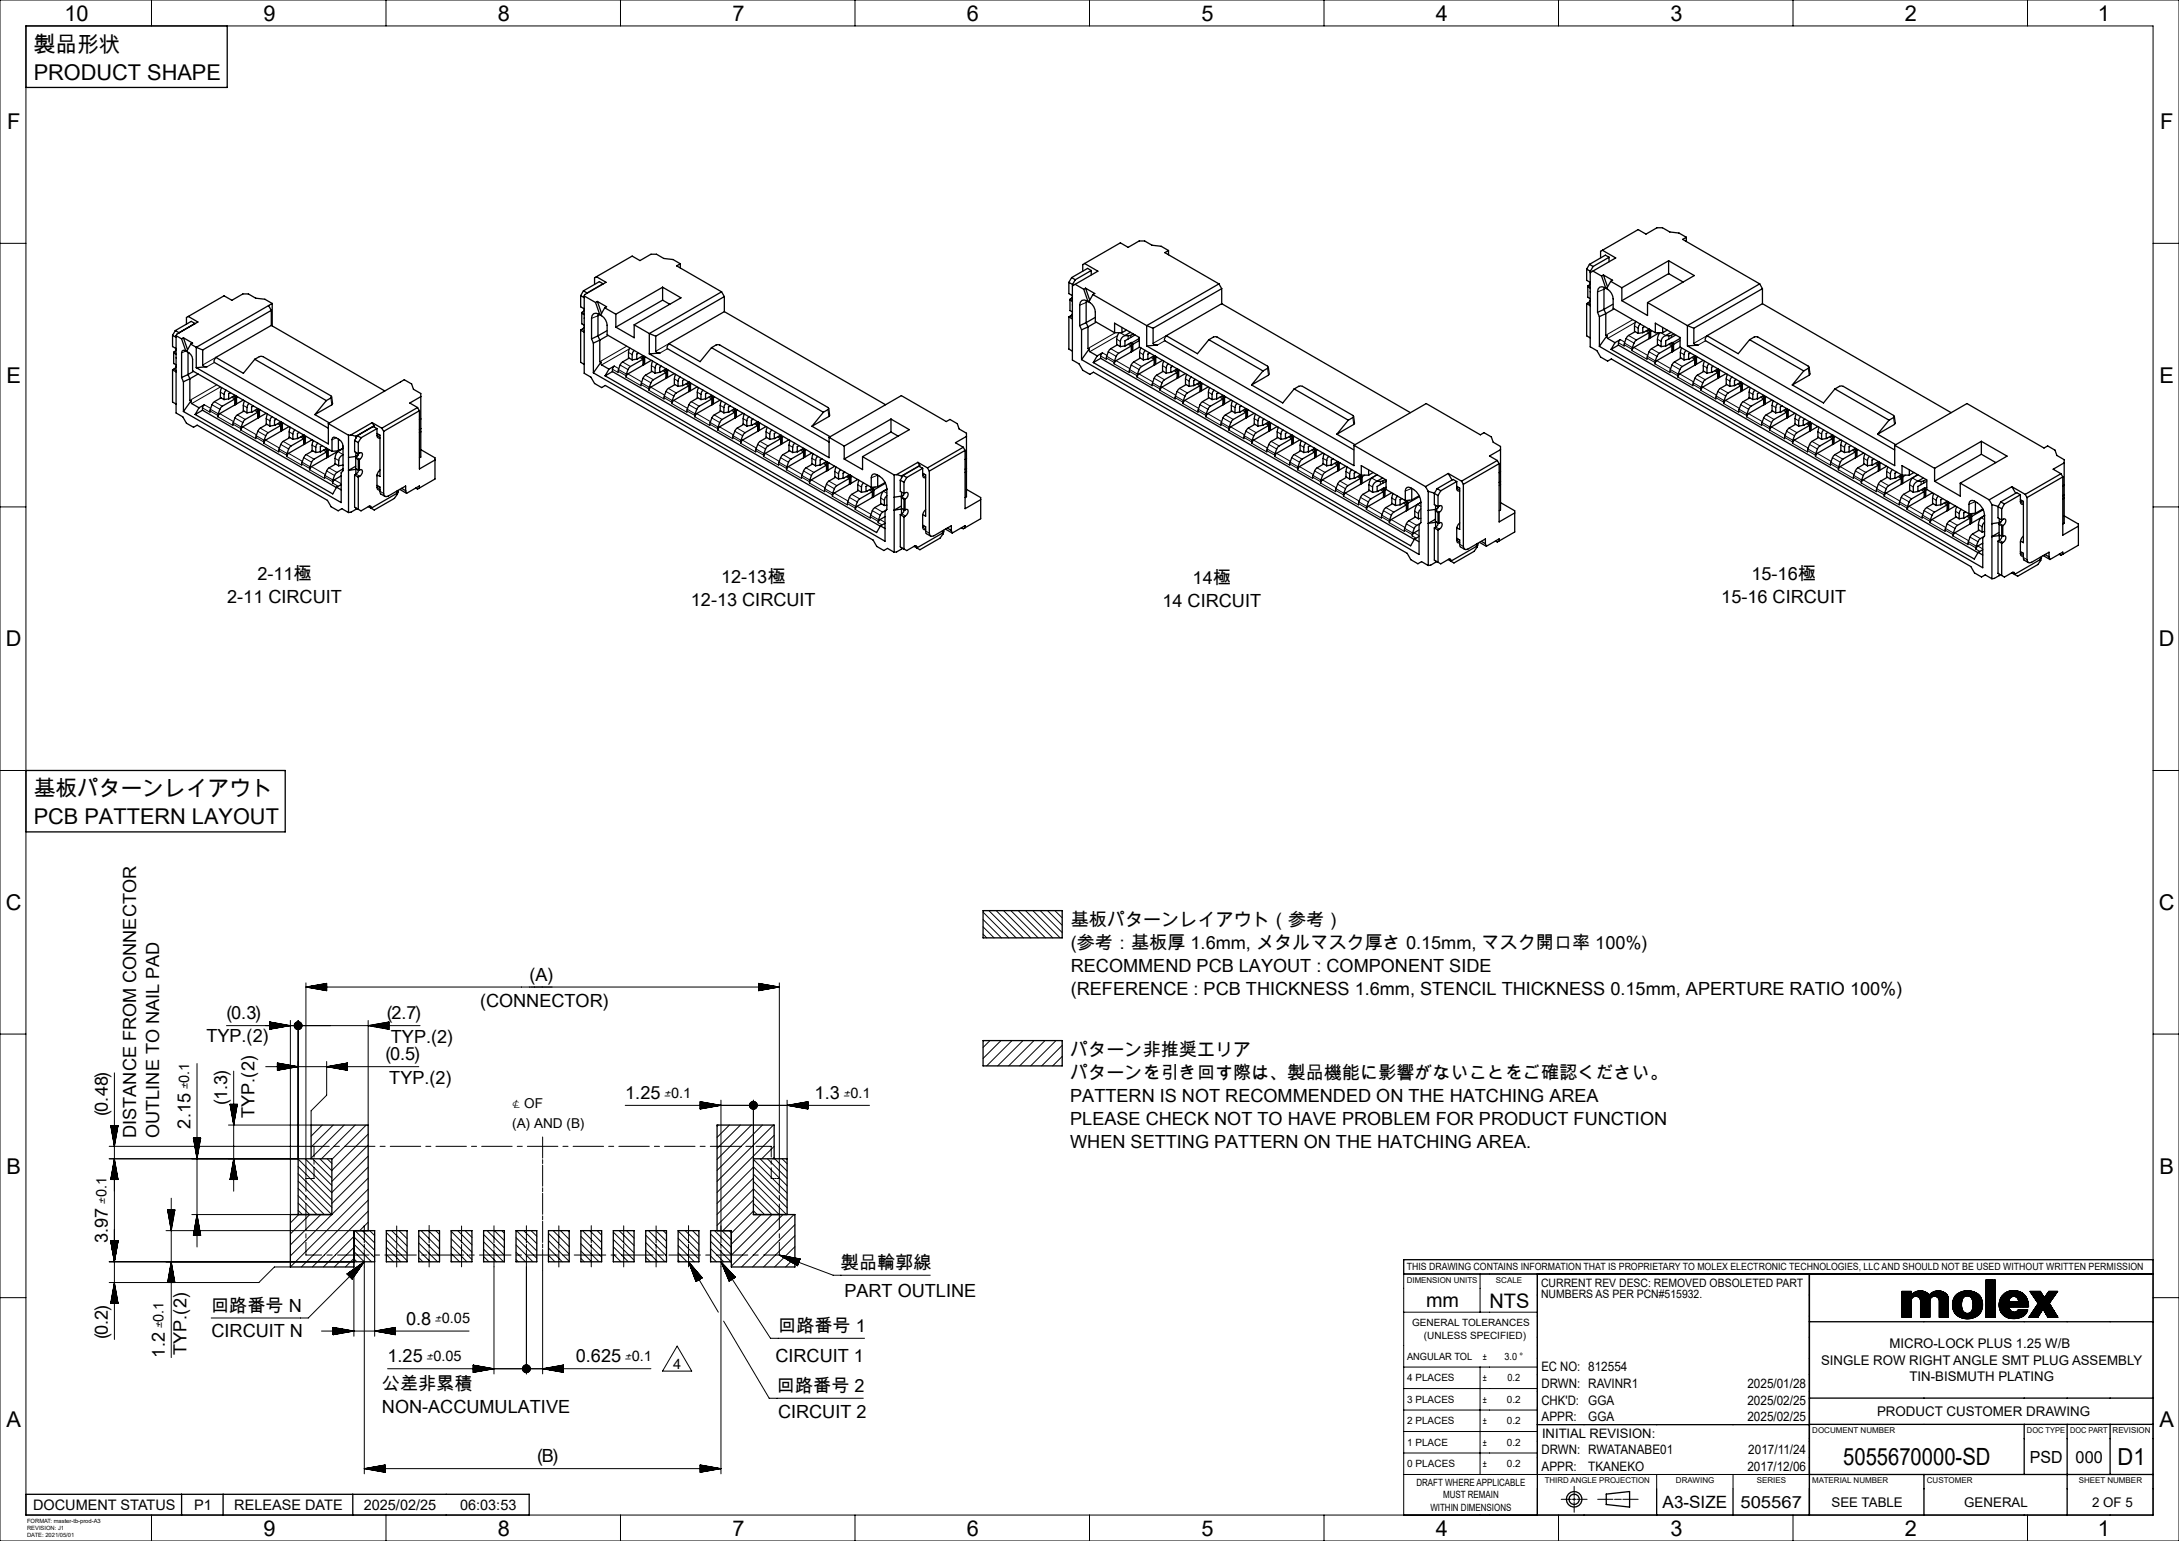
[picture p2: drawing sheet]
<svg xmlns="http://www.w3.org/2000/svg" width="420mm" height="297mm" viewBox="0 0 420 297" stroke-linecap="round" stroke-linejoin="round" font-family="sans-serif">
<defs><g id="words">
<text font-size="4.6" x="355.3" y="282.4">5055670000-SD</text>
<text font-size="4.5" x="408.2" y="282.3">D1</text>
<g font-size="4.2">
<text x="12.4" y="4">10</text>
<text x="50.8" y="4">9</text>
<text x="96" y="4">8</text>
<text x="141.2" y="4">7</text>
<text x="186.4" y="4">6</text>
<text x="231.6" y="4">5</text>
<text x="276.8" y="4">4</text>
<text x="322" y="4">3</text>
<text x="367.2" y="4">2</text>
<text x="404.4" y="4">1</text>
<text x="6.5" y="10">製品形状</text>
<text x="6.5" y="15.4">PRODUCT SHAPE</text>
<text x="1.4" y="25">F</text>
<text x="416.4" y="25">F</text>
<text x="1.3" y="73.8">E</text>
<text x="416.3" y="73.8">E</text>
<text x="1.1" y="124.6">D</text>
<text x="416.1" y="124.6">D</text>
<text x="6.5" y="153.5">基板パターンレイアウト</text>
<text x="6.5" y="158.8">PCB PATTERN LAYOUT</text>
<text x="1.1" y="175.4">C</text>
<text x="416.1" y="175.4">C</text>
<text x="1.3" y="226.2">B</text>
<text x="416.3" y="226.2">B</text>
<text x="1.3" y="275.1">A</text>
<text x="416.3" y="275.1">A</text>
<text x="50.8" y="296">9</text>
<text x="96" y="296">8</text>
<text x="141.2" y="296">7</text>
<text x="186.4" y="296">6</text>
<text x="231.6" y="296">5</text>
<text x="276.8" y="296">4</text>
<text x="322" y="296">3</text>
<text x="367.2" y="296">2</text>
<text x="404.4" y="296">1</text>
</g>
<g font-size="3.9">
<text x="274.9" y="252">mm</text>
<text x="287.1" y="252">NTS</text>
</g>
<g font-size="3.5">
<text x="49.6" y="111.8">2-11極</text>
<text x="139" y="112.4">12-13極</text>
<text x="229.9" y="112.5">14極</text>
<text x="337.6" y="111.8">15-16極</text>
<text x="43.8" y="116.3">2-11 CIRCUIT</text>
<text x="133.2" y="116.8">12-13 CIRCUIT</text>
<text x="224.1" y="116.9">14 CIRCUIT</text>
<text x="331.8" y="116.3">15-16 CIRCUIT</text>
<text x="206.4" y="178.4">基板パターンレイアウト（参考）</text>
<text x="206.4" y="182.9">(参考：基板厚 1.6mm, メタルマスク厚さ 0.15mm, マスク開口率 100%)</text>
<text x="102" y="189">(A)</text>
<text x="206.4" y="187.3">RECOMMEND PCB LAYOUT : COMPONENT SIDE</text>
<text x="206.4" y="191.7">(REFERENCE : PCB THICKNESS 1.6mm, STENCIL THICKNESS 0.15mm, APERTURE RATIO 100%)</text>
<text x="43.7" y="196.4">(0.3)</text>
<text x="74.5" y="196.4">(2.7)</text>
<text x="92.5" y="194.1">(CONNECTOR)</text>
<text x="39.8" y="200.9">TYP.(2)</text>
<text x="75.3" y="201">TYP.(2)</text>
<text x="206.3" y="203.5">パターン非推奨エリア</text>
<text x="74.3" y="204.3">(0.5)</text>
<text x="75" y="209">TYP.(2)</text>
<text x="206.3" y="207.9">パターンを引き回す際は、製品機能に影響がないことをご確認ください。</text>
<text x="20.8" y="215.2" transform="rotate(-90 20.8 215.2)">(0.48)</text>
<text x="43.8" y="212.9" transform="rotate(-90 43.8 212.9)">(1.3)</text>
<text x="49.1" y="215.4" transform="rotate(-90 49.1 215.4)">TYP.(2)</text>
<text x="120.5" y="211.8">1.25</text>
<text x="157" y="211.8">1.3</text>
<text x="206.3" y="212.3">PATTERN IS NOT RECOMMENDED ON THE HATCHING AREA</text>
<text x="26.3" y="219.3" transform="rotate(-90 26.3 219.3)">DISTANCE FROM CONNECTOR</text>
<text x="30.7" y="219.3" transform="rotate(-90 30.7 219.3)">OUTLINE TO NAIL PAD</text>
<text x="36.7" y="217.5" transform="rotate(-90 36.7 217.5)">2.15</text>
<text x="206.3" y="216.8">PLEASE CHECK NOT TO HAVE PROBLEM FOR PRODUCT FUNCTION</text>
<text x="206.3" y="221.2">WHEN SETTING PATTERN ON THE HATCHING AREA.</text>
<text x="20.8" y="239.5" transform="rotate(-90 20.8 239.5)">3.97</text>
<text x="162.1" y="244.5">製品輪郭線</text>
<text x="162.8" y="249.9">PART OUTLINE</text>
<text x="40.7" y="252.8">回路番号 N</text>
<text x="40.8" y="257.6">CIRCUIT N</text>
<text x="78.3" y="255.3">0.8</text>
<text x="150" y="256.7">回路番号 1</text>
<text x="20.8" y="258.2" transform="rotate(-90 20.8 258.2)">(0.2)</text>
<text x="31.8" y="261.6" transform="rotate(-90 31.8 261.6)">1.2</text>
<text x="36" y="261.1" transform="rotate(-90 36 261.1)">TYP.(2)</text>
<text x="74.7" y="262.6">1.25</text>
<text x="111" y="262.5">0.625</text>
<text x="149.5" y="262.4">CIRCUIT 1</text>
<text x="73.6" y="267.9">公差非累積</text>
<text x="149.8" y="268.2">回路番号 2</text>
<text x="73.6" y="272.3">NON-ACCUMULATIVE</text>
<text x="150" y="273.3">CIRCUIT 2</text>
<text x="103.5" y="281.8">(B)</text>
</g>
<text font-size="3.3" x="320.5" y="290.6">A3-SIZE</text>
<g font-size="3.2">
<text x="391.3" y="281.9">PSD</text>
<text x="400.1" y="281.9">000</text>
<text x="335.5" y="290.6">505567</text>
</g>
<g font-size="2.8">
<text x="129.7" y="263.9">4</text>
<text x="6.4" y="291">DOCUMENT STATUS</text>
<text x="37.4" y="291">P1</text>
<text x="45.2" y="291">RELEASE DATE</text>
<text x="70.1" y="291">2025/02/25</text>
<text x="88.7" y="291">06:03:53</text>
</g>
<g font-size="2.6">
<text x="98.7" y="217.4">(A) AND (B)</text>
<text x="351" y="263">SINGLE ROW RIGHT ANGLE SMT PLUG ASSEMBLY</text>
<text x="364.2" y="259.8">MICRO-LOCK PLUS 1.25 W/B</text>
<text x="368" y="266.2">TIN-BISMUTH PLATING</text>
<text x="361.8" y="272.9">PRODUCT CUSTOMER DRAWING</text>
<text x="353" y="290.4">SEE TABLE</text>
<text x="378.6" y="290.4">GENERAL</text>
<text x="403.3" y="290.4">2 OF 5</text>
</g>
<g font-size="2.5">
<text x="36.5" y="210" transform="rotate(-90 36.5 210)">±0.1</text>
<text x="128.1" y="211.5">±0.1</text>
<text x="162.6" y="211.5">±0.1</text>
<text x="20.5" y="232" transform="rotate(-90 20.5 232)">±0.1</text>
<text x="31.5" y="256" transform="rotate(-90 31.5 256)">±0.1</text>
<text x="83.9" y="255">±0.05</text>
<text x="82.2" y="262.3">±0.05</text>
<text x="120.5" y="262.3">±0.1</text>
<text x="297.1" y="264.3">EC NO: 812554</text>
<text x="297.1" y="267.5">DRWN: RAVINR1</text>
<text x="336.8" y="267.5">2025/01/28</text>
<text x="297.1" y="270.7">CHK'D:</text>
<text x="297.1" y="273.9">APPR:</text>
<text x="306.1" y="270.7">GGA</text>
<text x="306.1" y="273.9">GGA</text>
<text x="336.8" y="270.7">2025/02/25</text>
<text x="336.8" y="273.9">2025/02/25</text>
<text x="297.1" y="280.3">DRWN: RWATANABE01</text>
<text x="297.2" y="277.1">INITIAL REVISION:</text>
<text x="337" y="280.3">2017/11/24</text>
<text x="297.1" y="283.5">APPR:</text>
<text x="306.1" y="283.5">TKANEKO</text>
<text x="336.8" y="283.5">2017/12/06</text>
</g>
<text font-size="2.4" x="98.7" y="213.5">℄ OF</text>
<g font-size="2.2">
<text x="297" y="248">CURRENT REV DESC: REMOVED OBSOLETED PART</text>
<text x="297" y="250.2">NUMBERS AS PER PCN#515932.</text>
</g>
<g font-size="1.9">
<text x="271.2" y="244.9">THIS DRAWING CONTAINS INFORMATION THAT IS PROPRIETARY TO MOLEX ELECTRONIC TECHNOLOGIES, LLC AND SHOULD NOT BE USED WITHOUT WRITTEN PERMISSION</text>
<text x="272.2" y="255.6">GENERAL TOLERANCES</text>
<text x="271.2" y="262.1">ANGULAR TOL</text>
<text x="274.5" y="258">(UNLESS SPECIFIED)</text>
<text x="285.8" y="262.1">±</text>
<text x="290" y="262.1">3.0 °</text>
<text x="271.2" y="266.3">4 PLACES</text>
<text x="285.8" y="266.2">±</text>
<text x="290.6" y="266.2">0.2</text>
<text x="271.2" y="270.4">3 PLACES</text>
<text x="271.2" y="274.5">2 PLACES</text>
<text x="285.8" y="270.4">±</text>
<text x="285.8" y="274.5">±</text>
<text x="290.5" y="270.4">0.2</text>
<text x="290.5" y="274.5">0.2</text>
<text x="271.2" y="278.7">1 PLACE</text>
<text x="285.8" y="278.7">±</text>
<text x="290.5" y="278.7">0.2</text>
<text x="271.3" y="282.8">0 PLACES</text>
<text x="273" y="286.4">DRAFT WHERE APPLICABLE</text>
<text x="285.8" y="282.8">±</text>
<text x="290.5" y="282.8">0.2</text>
<text x="275.7" y="291.2">WITHIN DIMENSIONS</text>
<text x="278.1" y="288.8">MUST REMAIN</text>
</g>
<text font-size="1.6" x="407.2" y="276.2">REVISION</text>
<g font-size="1.5">
<text x="271.1" y="247.2">DIMENSION UNITS</text>
<text x="288.3" y="247.2">SCALE</text>
<text x="349.3" y="276.2">DOCUMENT NUMBER</text>
<text x="390.7" y="276.2">DOC TYPE</text>
<text x="399" y="276.2">DOC PART</text>
<text x="297.7" y="285.9">THIRD ANGLE PROJECTION</text>
<text x="323" y="285.9">DRAWING</text>
<text x="338.6" y="285.9">SERIES</text>
<text x="349.3" y="285.8">MATERIAL NUMBER</text>
<text x="371.4" y="285.9">CUSTOMER</text>
<text x="400.7" y="285.9">SHEET NUMBER</text>
</g>
<g font-size="1.1">
<text x="5.2" y="293.5">FORMAT: master-tb-prod-A3</text>
<text x="5.2" y="294.9">REVISION: J1</text>
<text x="5.2" y="296.3">DATE: 2021/05/01</text>
</g>
</g></defs>
<g fill="none" stroke="#000" stroke-width=".19">
<path d="M0 0h420v297h-420zM5 5h410v287h-410zM29.2 0v5M74.4 0v5M119.6 0v5M164.8 0v5M210 0v5M255.2 0v5M300.4 0v5M345.6 0v5M390.8 0v5M0 46.9h5"/>
<path d="M206.3 57.6l.4 .3M209.7 58.1l-1.6 .7M306.1 55.1l.4 .2M306.1 58.4l.4 .2M309.5 55.6l-1.6 .7M415 46.9h5M33.5 67.9l.4 .2M33.5 71.1l.4 .3M35.9 67.6l-.9 .4M39 78.6l1.5 .9M39.4 78l1.2 .7M40.5 79.2l1.5 .9"/>
<path d="M40.5 78.9l1.6 .9M40.9 78l1.5 .9M41.3 77.4l1.6 .9M41.3 69.9l-1.4 .8M41.6 68.9l-2.5 1.4M41.8 74.2l-5.2 3M42.4 79.7l2.6 1.6M42.5 75.6l.7 .4M42.5 74.6l-5.6 3.2M44.9 76.4l.5 .3M45.1 76.3l.4 .2M45.3 77.8l.2 .1"/>
<path d="M45.7 80l1.6 .8M46.9 78.1l.7 .4M49.4 79l.4 .2M49.5 78.9l.4 .2M63.8 76.7l.2 1.3M112.2 60.2l.4 .2M112.2 63.5l.4 .2M115.6 60.7l-1.6 .7M118 71.2l1.1 .6M118.4 70.6l.9 .5M119.1 71.5l1.6 .9M119.2 71.2l1.5 .9"/>
<path d="M119.5 70.4l1.5 .8M120 69.8l1.5 .8M120.7 72.7l2.9 1.7M120.8 66.7l-5.2 3M121 72.1l2.7 1.5M121.1 67.9l.7 .4M121.3 67.3l-5.3 3M123.6 74.1l1.5 .9M123.6 68.8l.4 .2M123.6 73.8l1.5 .8M123.8 68.7l.3 .2M123.8 68.7l.4 .2"/>
<path d="M123.9 72.9l1.6 .9M124 70.2h.2M124.4 72.3l1.5 .9M125.1 75.2l2.9 1.7M125.4 74.6l2.7 1.6M125.6 70.5l.7 .4M128 76.6l1.5 .9M128 71.3l.5 .3M128 76.3l1.6 .9M128.2 71.2l.4 .2M128.4 75.5l1.5 .8M128.4 72.7l.2 .1"/>
<path d="M128.7 67.2l-1.5 .8M128.8 74.9l1.6 .8M128.9 66.2l-2.5 1.5M129.5 77.8l2.9 1.7M129.9 77.2l2.6 1.5M130 73l.7 .4M132.4 79.2l1.5 .9M132.4 73.9l.5 .2M132.5 78.9l1.5 .9M132.6 73.8l.4 .2M132.8 78l1.5 .9M132.8 75.3h.3"/>
<path d="M133.3 77.4l1.5 .9M134.3 79.7l2.6 1.6M134.4 75.6l.7 .4M136.9 76.4l.4 .3M137 76.3l.4 .2M137.2 77.8l.3 .1M137.7 80l1.5 .8M138.8 78.1l.7 .4M141.3 79l.4 .2M141.4 78.9l.4 .2M159.6 78.9l.2 1.4M206.3 60.9l.4 .2"/>
<path d="M212.1 68.6l1.1 .6M212.5 68l.9 .5M213.2 69l1.6 .9M213.3 68.7l1.5 .8M213.6 67.8l1.5 .9M214.1 67.2l1.5 .9M214.8 70.1l2.9 1.7M215 64.1l-5.3 3.1M215.1 69.5l2.7 1.6M215.2 65.4l.7 .4M215.4 64.7l-5.3 3.1M215.9 64.1l.9 .6"/>
<path d="M217.5 64.7v.6M217.7 71.5l1.5 .9M217.7 66.2l.4 .3M217.7 71.2l1.5 .9M217.9 66.1l.4 .2M217.9 64.6v.4M218 70.4l1.6 .8M218.1 67.6l.2 .1M218.5 69.8l1.5 .8M219.2 72.7l2.9 1.7M219.5 72.1l2.7 1.5M219.7 67.9l.7 .4"/>
<path d="M222.1 74.1l1.5 .9M222.1 68.8l.5 .2M222.1 73.8l1.6 .8M222.3 68.7l.4 .2M222.5 72.9l1.5 .9M222.5 70.2h.2M222.9 72.3l1.6 .9M223.6 75.2l2.9 1.7M224 74.6l2.6 1.6M224.1 70.5l.7 .4M224.5 65.7l-1.4 .8M224.8 64.7l-2.5 1.5"/>
<path d="M226.5 76.6l1.5 .9M226.5 71.3l.5 .3M226.6 76.3l1.5 .9M226.9 75.5l1.5 .8M226.9 72.7l.2 .1M227.1 71.4l-.4-.2 .4 .2M227.3 74.9l1.6 .8M228 77.8l2.9 1.7M228.4 77.2l2.6 1.5M228.5 73l.7 .4M230.9 79.2l1.5 .9M231 73.9l.4 .2"/>
<path d="M231 78.9l1.5 .9M231.1 73.8l.4 .2-.4-.2M231.3 78l1.5 .9M231.3 75.3h.3M231.8 77.4l1.5 .9M232.8 79.7l2.7 1.6M232.9 75.6l.7 .4M235.4 76.4l.4 .3M235.6 76.3l.3 .2M235.7 77.8l.3 .1M236.2 80l1.5 .8M237.3 78.1l.7 .4"/>
<path d="M239.8 79l.4 .2M240 78.9l.3 .2M244.3 71l.2 1.3M312 66.1l1.1 .6M312.3 65.5l.9 .5M313.1 66.4l1.5 .9M313.1 66.1l1.5 .9M313.4 65.2l1.6 .9M313.9 64.7l1.5 .8M314.6 67.6l2.9 1.6M314.7 61.6l-5.2 3M314.9 67l2.7 1.5"/>
<path d="M315 62.8l.8 .4M315.2 62.2l-5.3 3M317.5 69l1.5 .9M317.5 63.6l.4 .3M317.5 68.7l1.6 .8M317.7 63.6l.3 .2M317.7 63.6l.4 .2M317.9 67.8l1.5 .9M317.9 65.1h.2M318.3 67.2l1.5 .9M319 70.1l2.9 1.7M319.3 69.5l2.7 1.6"/>
<path d="M319.5 65.4l.7 .4M320.1 64.1l1 .6M321.7 64.7v.6M321.9 71.5l1.5 .9M321.9 66.2l.5 .3M322 71.2l1.5 .9M322.1 66.1l.4 .2M322.2 64.6v.4M322.3 70.4l1.5 .8M322.3 67.6l.2 .1M322.7 69.8l1.6 .8M323.4 72.7l2.9 1.7"/>
<path d="M323.8 72.1l2.6 1.5M323.9 67.9l.7 .4M326.3 74.1l1.5 .9M326.4 68.8l.4 .2M326.4 73.8l1.5 .8M326.5 68.7l.4 .2M326.7 72.9l1.5 .9M326.7 70.2h.3M327.2 72.3l1.5 .9M327.8 75.2l2.9 1.7M328.2 74.6l2.7 1.6M328.3 70.5l.7 .4"/>
<path d="M328.7 65.7l-1.4 .8M329 64.7l-2.5 1.5M330.7 76.6l1.5 .9M330.8 71.3l.4 .3M330.8 76.3l1.5 .9M330.9 71.2l.4 .2M331.1 75.5l1.5 .8M331.1 72.7l.3 .1M331.6 74.9l1.5 .8M332.2 77.8l2.9 1.7M332.6 77.2l2.7 1.5M332.7 73l.7 .4"/>
<path d="M335.1 79.2l1.6 .9M335.2 73.9l.4 .2M335.2 78.9l1.5 .9M335.3 73.8l.4 .2M335.5 78l1.5 .9M335.5 75.3h.3M336 77.4l1.5 .9M337 79.7l2.7 1.6M337.1 75.6l.8 .4M339.6 76.4l.4 .3M339.8 76.3l.4 .2M340 77.8l.2 .1"/>
<path d="M340.4 80l1.5 .8M341.6 78.1l.7 .4M344 79l.5 .2M344.2 78.9l.4 .2M348.5 71l.2 1.3M0 97.7h5M42 80.3l2.9 1.7M44.9 81.8l1.5 .8M45 81.4l1.5 .9M45.3 80.6l1.5 .8M46.4 82.9l2.9 1.7M46.8 82.3l2.6 1.5"/>
<path d="M49.3 84.3l1.5 .9M49.4 84l1.5 .9M49.7 83.1l1.5 .9M49.7 80.4h.3M50.2 82.5l1.5 .9M50.8 85.4l2.9 1.7M51.2 84.8l2.7 1.6M51.3 80.7l.7 .4M53.7 86.9l1.6 .8M53.8 81.5l.4 .3M53.8 86.5l1.5 .9M53.9 81.4l.4 .2"/>
<path d="M54.1 85.7l1.5 .8M54.1 82.9l.3 .1M54.6 85.1l1.5 .8M55.3 88l2.9 1.7M55.6 87.4l2.7 1.5M55.7 83.2l.7 .4M58.2 89.4l1.5 .9M58.2 84.1l.4 .2M58.2 89.1l1.5 .9M58.4 84l.3 .2M58.5 88.2l1.6 .9M58.5 85.5h.3"/>
<path d="M59 87.6l1.5 .9M59.7 90.5l2.9 1.7M60 89.9l2.7 1.6M60.2 85.8l.7 .4M62.6 92l1.5 .8M62.6 86.6l.5 .3M62.6 91.6l1.6 .9M62.8 86.5l.4 .2M63 90.8l1.5 .8M63 88l.2 .1M63.4 90.2l1.5 .8M64.1 93.1l1.1 .6"/>
<path d="M64.5 92.5l1.3 .7M64.6 88.3l.7 .5M64.8 84.4l-.8 .3M65.1 87l1 .6M68.6 88.1l.7 .4M68.6 91.4l.7 .4M71.2 97.5l.3 .2M72.7 83.9l.5 .4M72.7 94l.5 .3M73.2 94.7l.7 .4M133.9 80.3l2.9 1.7M136.8 81.8l1.5 .8"/>
<path d="M136.9 81.4l1.5 .9M137.2 80.6l1.5 .8M138.3 82.9l2.9 1.7M138.7 82.3l2.7 1.5M141.2 84.3l1.6 .9M141.3 84l1.5 .9M141.6 83.1l1.5 .9M141.6 80.4h.3M142.1 82.5l1.5 .9M142.8 85.4l2.9 1.7M143.1 84.8l2.7 1.6M143.2 80.7l.7 .4"/>
<path d="M145.7 86.9l1.5 .8M145.7 81.5l.4 .3M145.7 86.5l1.5 .9M145.9 81.4l.4 .2M146 85.7l1.6 .8M146.1 82.9l.2 .1M146.5 85.1l1.5 .8M147.2 88l2.9 1.7M147.5 87.4l2.7 1.5M147.7 83.2l.7 .4M150.1 89.4l1.5 .9M150.1 84.1l.5 .2"/>
<path d="M150.1 89.1l1.6 .9M150.3 84l.4 .2M150.5 88.2l1.5 .9M150.5 85.5h.2M150.9 87.6l1.5 .9M151.6 90.5l2.9 1.7M152 89.9l2.6 1.6M152.1 85.8l.7 .4M154.5 92l1.5 .8M154.5 86.6l.5 .3M154.6 91.6l1.5 .9M154.7 86.5l.4 .2"/>
<path d="M154.9 90.8l1.5 .8M154.9 88l.2 .1M155.3 90.2l1.6 .8M156 93.1l2.9 1.7M156.4 92.5l2.6 1.5M156.5 88.3l.7 .5M158.9 94.5l1.5 .9M159 89.2l.4 .2M159 94.2l1.5 .9M159.1 89.1l.4 .2M159.3 93.3l1.5 .9M159.3 90.6h.3"/>
<path d="M159.8 92.7l1.5 .9M160.4 95.6l2.9 1.7M160.8 95l2.7 1.6M160.9 90.9l.7 .4M163.3 97.1l1.6 .8M163.4 91.7l.4 .3M163.4 96.7l1.5 .9M163.5 91.6l.4 .2M163.7 95.9l1.5 .8M163.7 93.1l.3 .1M164.2 95.3l1.5 .9M164.9 98.2l2.9 1.7"/>
<path d="M165.2 97.6l2.7 1.5M165.3 93.4l.7 .5M167.8 99.6l1.5 .9M167.8 94.3l.4 .2M167.8 99.3l1.5 .9M168 94.2l.3 .2M168.1 98.4l1.6 .9M168.1 95.7h.3M168.6 97.8l1.5 .9M169.2 91.6l-1.3 .5M169.8 96l.7 .4M170.3 94.7l.6 .3"/>
<path d="M173.8 99l.7 .4M173.8 95.8l.7 .4M177.8 91.6l.6 .3M232.4 80.3l2.9 1.7M235.3 81.8l1.6 .8M235.4 81.4l1.5 .9M235.7 80.6l1.5 .8M236.9 82.9l2.9 1.7M237.2 82.3l2.7 1.5M239.8 84.3l1.5 .9M239.8 84l1.5 .9M240.1 83.1l1.6 .9"/>
<path d="M240.1 80.4h.3M240.6 82.5l1.5 .9M241.3 85.4l2.9 1.7M241.6 84.8l2.7 1.6M241.8 80.7l.7 .4M244.2 86.9l1.5 .8M244.2 81.5l.5 .3M244.2 86.5l1.6 .9M244.4 81.4l.4 .2M244.6 85.7l1.5 .8M244.6 82.9l.2 .1M245 85.1l1.5 .8"/>
<path d="M245.7 88l2.9 1.7M246.1 87.4l2.6 1.5M246.2 83.2l.7 .4M248.6 89.4l1.5 .9M248.6 84.1l.5 .2M248.7 89.1l1.5 .9M248.8 84l.4 .2M249 88.2l1.5 .9M249 85.5h.2M249.4 87.6l1.6 .9M250.1 90.5l2.9 1.7M250.5 89.9l2.6 1.6"/>
<path d="M250.6 85.8l.7 .4M253 92l1.5 .8M253.1 86.6l.4 .3M253.1 91.6l1.5 .9M253.2 86.5l.4 .2M253.4 90.8l1.5 .8M253.4 88l.3 .1M253.9 90.2l1.5 .8M254.5 93.1l2.9 1.7M254.9 92.5l2.7 1.5M255 88.3l.7 .5M257.4 94.5l1.6 .9"/>
<path d="M257.5 89.2l.4 .2M257.5 94.2l1.5 .9M257.6 89.1l.4 .2M257.8 93.3l1.5 .9M257.8 90.6h.3M258.3 92.7l1.5 .9M259 95.6l2.9 1.7M259.3 95l2.7 1.6M259.4 90.9l.7 .4M260.8 80.5l.1 1.3M261.9 97.1l1.5 .8M261.9 91.7l.4 .3"/>
<path d="M261.9 96.7l1.5 .9M262.1 91.6l.3 .2M262.2 95.9l1.6 .8M262.2 93.1l.3 .1M262.7 95.3l1.5 .9M263.4 98.2l2.9 1.7M263.7 97.6l2.7 1.5M263.9 93.4l.7 .5M264.4 92.1l1 .6M266.1 92.8v.6M266.3 99.6l1.5 .9M266.3 94.3l.5 .2"/>
<path d="M266.3 99.3l1.6 .9M266.5 94.2l.4 .2M266.5 92.7v.4M266.7 98.4l1.5 .9M266.7 95.7h.2M267.1 97.8l1.5 .9M268.3 96l.7 .4M270.7 96.8l.5 .3M270.9 96.7l.4 .2M271.1 98.2l.2 .1M272.1 94.1l-1.2 .5M272.7 98.5l.7 .5"/>
<path d="M273.2 97.2l.7 .4M276.8 98.3l.7 .4M280.8 94.2l.6 .3M336.7 80.3l2.9 1.7M339.6 81.8l1.5 .8M339.6 81.4l1.6 .9M339.9 80.6l1.6 .8M341.1 82.9l2.9 1.7M341.4 82.3l2.7 1.5M344 84.3l1.5 .9M344.1 84l1.5 .9M344.4 83.1l1.5 .9"/>
<path d="M344.4 80.4h.2M344.8 82.5l1.6 .9M345.5 85.4l2.9 1.7M345.9 84.8l2.6 1.6M346 80.7l.7 .4M348.4 86.9l1.5 .8M348.5 81.5l.4 .3M348.5 86.5l1.5 .9M348.6 81.4l.4 .2M348.8 85.7l1.5 .8M348.8 82.9l.3 .1M349.3 85.1l1.5 .8"/>
<path d="M349.9 88l2.9 1.7M350.3 87.4l2.7 1.5M350.4 83.2l.7 .4M352.8 89.4l1.5 .9M352.9 84.1l.4 .2M352.9 89.1l1.5 .9M353 84l.4 .2M353.2 88.2l1.5 .9M353.2 85.5h.3M353.7 87.6l1.5 .9M354.3 90.5l2.9 1.7M354.7 89.9l2.7 1.6"/>
<path d="M354.8 85.8l.7 .4M357.2 92l1.6 .8M357.3 86.6l.4 .3M357.3 91.6l1.5 .9M357.4 86.5l.4 .2M357.6 90.8l1.5 .8M357.6 88l.3 .1M358.1 90.2l1.5 .8M358.8 93.1l2.9 1.7M359.1 92.5l2.7 1.5M359.2 88.3l.7 .5M361.7 94.5l1.5 .9"/>
<path d="M361.7 89.2l.4 .2M361.7 94.2l1.5 .9M361.9 89.1l.3 .2M361.9 89.1l.4 .2M362 93.3l1.6 .9M362.1 90.6h.2M362.5 92.7l1.5 .9M363.2 95.6l2.9 1.7M363.5 95l2.7 1.6M363.7 90.9l.7 .4M365 80.5l.2 1.3M366.1 97.1l1.5 .8"/>
<path d="M366.1 91.7l.5 .3M366.1 96.7l1.6 .9M366.3 91.6l.4 .2-.4-.2M366.5 95.9l1.5 .8M366.5 93.1l.2 .1M366.9 95.3l1.6 .9M367.6 98.2l2.9 1.7M368 97.6l2.6 1.5M368.1 93.4l.7 .5M368.6 92.1l1.1 .6M370.3 92.8v.6M370.5 99.6l1.5 .9"/>
<path d="M370.5 94.3l.5 .2M370.6 99.3l1.5 .9M370.7 94.2l.4 .2M370.8 92.7v.4M370.9 98.4l1.5 .9M370.9 95.7h.3M371.4 97.8l1.5 .9M372.5 96l.7 .4M375 96.8l.4 .3M375.1 96.7l.4 .2M375.3 98.2l.3 .1M376.9 98.5l.7 .5"/>
<path d="M379.4 99.4l.4 .2M379.6 99.3l.3 .2-.4-.2M380.8 96.7l-1.3 .5M381.9 99.8l.6 .4M389.4 96.7l.6 .3M415 97.7h5M169.3 100.7l.7 .5M169.6 100.1l1 .6M176.4 105.2l.3 .2M177.8 101.6l.6 .3M178.4 102.3l.7 .5M267.8 100.7l2.9 1.7"/>
<path d="M268.2 100.1l2.6 1.6M270.7 102.2l1.5 .8M270.8 101.8l1.5 .9M271.1 101l1.5 .8M271.5 100.4l1.6 .9M272.2 103.3l.8 .4M272.6 102.7l.9 .5M276.8 101.6l.7 .4M279.3 107.8l.3 .2M280.8 104.2l.6 .3M281.4 104.9l.7 .4M372 100.7l2.9 1.7"/>
<path d="M372.4 100.1l2.6 1.6M374.9 102.2l1.5 .8M375 101.8l1.5 .9M375.3 101l1.5 .8M375.8 100.4l1.5 .9M376.4 103.3l2.9 1.7M376.8 102.7l2.7 1.5M379.3 104.7l1.6 .9M379.4 104.4l1.5 .9M379.7 103.5l1.5 .9M379.7 100.8h.3M380.2 102.9l1.5 .9"/>
<path d="M380.9 105.8l.7 .5M381.2 105.2l1 .6M381.3 101.1l.7 .4M385.4 104.1l.7 .4M385.4 100.9l.7 .4M387.9 110.3l.4 .2M389.4 106.7l.6 .3M390 107.4l.7 .5M0 148.5h5M415 148.5h5M189.5 178.6l2.1 2.2M189.5 177.2l3.5 3.6"/>
<path d="M189.5 175.8l4.9 5M190.6 175.5l5.3 5.3M192 175.5l5.3 5.3M193.4 175.5l5.3 5.3M194.8 175.5l5.3 5.3M196.3 175.5l5.2 5.3M197.7 175.5l5.2 5.3M199.1 175.5l5.2 5.3M200.5 175.5l4.2 4.2M201.9 175.5l2.8 2.8M203.3 175.5l1.4 1.4M0 199.3h5"/>
<path d="M43.7 197.7h37.3M52 198.3h.7M52 198.2h.9M52 198.2h1.2M52 198.1h1.5M52 198.1h1.8M52 198h2.1M52 198h2.4M52 197.9h2.7M52 197.8h3M52 197.8h3.2M52 197.7h3.5"/>
<path d="M52 197.7h3.8M52 197h.1M52 197h.4M52 197.1h.7M52 197.1h.9M52 197.2h1.2M52 197.2h1.5M52 197.3h1.8M52 197.3h2.1M52 197.4h2.4M52 197.4h2.7M52 197.5h3"/>
<path d="M52 197.5h3.2M52 197.6h3.5M52 197l4 .7-4 .7zM52 198.4h.1M52 198.3h.4M56 196.7v37.4M57.5 196.7v26.6h-36.5M59 190.2l4-.7v1.4M59 190.2l4 .7M59 189.4v40.2M59.1 190.2h3.9M59.4 190.2h3.6"/>
<path d="M59.4 190.3h3.6M59.7 190.1h3.3M59.7 190.4h3.3M60 190.1h3M60 190.4h3M60.3 190h2.7M60.3 190.5h2.7M60.5 190h2.5M60.5 190.5h2.5M60.8 189.9h2.2M60.8 190.6h2.2M61.1 189.9h1.9"/>
<path d="M61.1 190.6h1.9M61.4 189.8h1.6M61.4 190.7h1.6M61.7 189.8h1.3M61.7 190.7h1.3M62 189.7h1M62 190.8h1M62.3 189.6h.7M62.3 190.8h.7M62.6 189.6h.4M62.6 190.9h.4M62.9 189.5h.1"/>
<path d="M62.9 190.9h.1M71 196.7v20.1M71 197.7l4-.7v1.4zM71.1 197.7h3.9M71.4 197.7h3.6M71.4 197.6h3.6M71.7 197.8h3.3M71.7 197.5h3.3M72 197.8h3M72 197.5h3M72.3 197.9h2.7M72.3 197.4h2.7"/>
<path d="M72.5 198h2.5M72.5 197.4h2.5M72.8 198h2.2M72.8 197.3h2.2M73.1 198.1h1.9M73.1 197.3h1.9M73.4 198.1h1.6M73.4 197.2h1.6M73.7 198.2h1.3M73.7 197.2h1.3M74 198.2h1M74 197.1h1"/>
<path d="M74.3 198.3h.7M74.3 197.1h.7M74.6 197h.4M74.6 198.3h.4M74.9 197h.1M74.9 198.4h.1M146.2 189.5h.1M146.2 189.6h.4M146.2 189.6h.7M146.2 189.7h1M146.2 189.8h1.3M146.2 189.8h1.6"/>
<path d="M146.2 189.9h1.9M146.2 189.9h2.1M146.2 190h2.4M146.2 190h2.7M146.2 190.1h3M146.2 190.1h3.3M146.2 190.2h3.6M146.2 190.2h3.9M146.2 190.9h.1M146.2 190.9h.4M146.2 190.8h.7M146.2 190.8h1"/>
<path d="M146.2 190.7h1.3M146.2 190.7h1.6M146.2 190.6h1.9M146.2 190.6h2.1M146.2 190.5h2.4M146.2 190.5h2.7M146.2 190.4h3M146.2 190.4h3.3M146.2 190.3h3.6M150.2 189.4v40.2M150.2 190.2h-91.2M150.2 190.2l-4-.7v1.4"/>
<path d="M150.2 190.2l-4 .7M189.5 180l.7 .8M415 199.3h5M21.3 216.9l.7 4 .8-4M21.3 216.9h1.5M21.4 216.9v.1M21.4 216.9v.4M21.5 216.9v.7M21.5 216.9v1M21.6 216.9v1.3M21.6 216.9v1.6M21.7 216.9v1.9"/>
<path d="M21.7 216.9v2.2M21.8 216.9v2.5M21.8 216.9v2.7M21.9 216.9v3M21.9 216.9v3.3M22 216.9v3.6M22 216.9v3.9M22 206.8v51.4M22.1 216.9v3.6M22.2 216.9v3.3M22.2 216.9v3M22.3 216.9v2.7"/>
<path d="M22.3 216.9v2.5M22.4 216.9v2.2M22.4 216.9v1.9M22.5 216.9v1.6M22.5 216.9v1.3M22.6 216.9v1M22.6 216.9v.7M22.7 216.9v.4M22.7 216.9v.1M37.3 219.3h1.4l-.7 4zM37.3 219.3v.1M37.3 219.3v.4"/>
<path d="M37.4 219.3v.7M37.4 219.3v1M37.5 219.3v1.3M37.5 219.3v1.6M37.6 219.3v1.9M37.6 219.3v2.2M37.7 219.3v2.5M37.7 219.3v2.7M37.8 219.3v3M37.8 219.3v3.3M37.9 219.3v3.6M38 205v35.3"/>
<path d="M38 219.3v3.9M38.1 219.3v3.6M38.1 219.3v3.3M38.2 219.3v3M38.2 219.3v2.7M38.3 219.3v2.5M38.3 219.3v2.2M38.4 219.3v1.9M38.4 219.3v1.6M38.5 219.3v1.3M38.5 219.3v1M38.6 219.3v.7"/>
<path d="M38.6 219.3v.4M38.7 219.3v.1M44.3 212.8h1.4l-.7 4zM44.4 212.8v.1M44.4 212.8v.4M44.5 212.8v.7M44.5 212.8v1M44.6 212.8v1.3M44.6 212.8v1.6M44.7 212.8v1.9M44.7 212.8v2.2M44.8 212.8v2.5"/>
<path d="M44.8 212.8v2.7M44.9 212.8v3M44.9 212.8v3.3M45 212.8v3.6M45 212.8v3.9M45 206.4v23.2M45.1 212.8v3.6M45.2 212.8v3.3M45.2 212.8v3M45.3 212.8v2.7M45.3 212.8v2.5M45.4 212.8v2.2"/>
<path d="M45.4 212.8v1.9M45.5 212.8v1.6M45.5 212.8v1.3M45.6 212.8v1M45.6 212.8v.7M45.7 212.8v.4M45.7 212.8v.1M51.2 205.6h29.5M53.5 204.9l4 .7-4 .7M53.5 204.9v1.4M53.5 204.9h.1M53.5 204.9h.4"/>
<path d="M53.5 205h.7M53.5 205h.9M53.5 205.1h1.2M53.5 205.1h1.5M53.5 205.2h1.8M53.5 205.3h2.1M53.5 205.3h2.4M53.5 205.4h2.7M53.5 205.4h3M53.5 205.5h3.2M53.5 205.5h3.5M53.5 206.3h.1"/>
<path d="M53.5 206.2h.4M53.5 206.2h.7M53.5 206.1h.9M53.5 206.1h1.2M53.5 206h1.5M53.5 206h1.8M53.5 205.9h2.1M53.5 205.9h2.4M53.5 205.8h2.7M53.5 205.8h3M53.5 205.7h3.2M53.5 205.7h3.5"/>
<path d="M53.5 205.6h3.8M62.1 216.8l-2.1 2.2M63 204.6v6.5l-3 3v2.7h-16M63.1 205.6h3.9M63.4 205.5h3.6M63.4 205.7h3.6M63.7 205.5h3.3M63.7 205.7h3.3M64 205.4h3M64 205.8h3M64.2 216.8l-4.2 4.3M64.3 205.4h2.7"/>
<path d="M64.3 205.8h2.7M64.5 205.3h2.5M64.5 205.9h2.5M64.8 205.3h2.2M64.8 205.9h2.2M65.1 205.2h1.9M65.1 206h1.9M65.4 205.1h1.6M65.4 206h1.6M65.7 205.1h1.3M65.7 206.1h1.3M66 205h1"/>
<path d="M66 206.1h1M66.3 205h.7M66.3 206.2h.7M66.3 216.8l-6.3 6.4M66.6 204.9h.4M66.6 206.2h.4M66.9 204.9h.1M66.9 206.3h.1M67 204.9l-4 .7 4 .7M67 204.9v1.4M68.5 216.8l-6.5 6.5M70.6 216.8l-6.6 6.7"/>
<path d="M71 218.6l-7 7M104.6 219.1v4.1M120.5 213h47.1M135 212.9h3M135 212.3l4 .7-4 .7zM135 212.4h.1M135 212.4h.4M135 212.5h.7M135 212.5h.9M135 212.6h1.2M135 212.6h1.5M135 212.7h1.8"/>
<path d="M135 212.7h2.1M135 212.8h2.4M135 212.8h2.7M135 212.9h3.2M135 213h3.5M135 213.7h.1M135 213.7h.4M135 213.6h.7M135 213.6h.9M135 213.5h1.2M135 213.5h1.5M135 213.4h1.8"/>
<path d="M135 213.4h2.1M135 213.3h2.4M135 213.3h2.7M135 213.2h3M135 213.2h3.2M135 213.1h3.5M135 213.1h3.8M138.5 216.8l-.3 .3M139 212v25.2M140.6 216.8l-2.4 2.4M142.7 216.8l-4.5 4.5M144.8 216.8l-6.6 6.7"/>
<path d="M145.2 212v11.3M147 216.8l-8.8 8.8M149.1 216.8l-10.9 10.9M149.2 218.8l-11 11M151.7 212v11.3M151.7 213l4-.7v1.4zM151.9 213.1h3.8M152.1 213h3.6M152.1 213.1h3.6M152.4 212.9h3.3M152.4 213.2h3.3M152.7 212.9h3"/>
<path d="M152.7 213.2h3M153 212.8h2.7M153 213.3h2.7M153.3 212.8h2.4M153.3 213.3h2.4M153.6 212.7h2.1M153.6 213.4h2.1M153.9 212.7h1.8M153.9 213.4h1.8M154.2 212.6h1.5M154.2 213.5h1.5M154.5 212.6h1.2"/>
<path d="M154.5 213.5h1.2M154.7 212.5h1M154.7 213.6h1M155 212.5h.7M155 213.6h.7M155.3 212.4h.4M155.3 213.7h.4M155.6 212.4h.1M155.6 213.7h.1M190.8 200.6l-1.3 1.3M192.9 200.6l-3.4 3.4M195.1 200.6l-4.9 4.8"/>
<path d="M197.2 200.6l-4.9 4.8M199.3 200.6l-4.9 4.8M201.4 200.6l-4.9 4.8M203.5 200.6l-4.8 4.8M204.7 203.6l-1.8 1.8M204.7 201.5l-3.9 3.9M21 220.9h42.5M21.3 227.3h1.5M21.3 239.2l.7 4 .8-4M21.3 239.2h1.5M21.3 227.3l.7-4 .8 4M21.4 227.2v.1"/>
<path d="M21.4 239.2v.1M21.4 226.9v.4M21.4 239.2v.4M21.5 226.6v.7M21.5 239.2v.7M21.5 226.4v.9M21.5 239.2v1M21.6 226.1v1.2M21.6 239.2v1.2M21.6 225.8v1.5M21.6 239.2v1.5M21.7 225.5v1.8"/>
<path d="M21.7 239.2v1.8M21.7 225.2v2.1M21.7 239.2v2.1M21.8 224.9v2.4M21.8 239.2v2.4M21.8 224.6v2.7M21.8 239.2v2.7M21.9 224.3v3M21.9 239.2v3M21.9 224.1v3.2M21.9 239.2v3.3M22 223.8v3.5"/>
<path d="M22 239.2v3.6M22 223.5v3.8M22 239.2v3.8M22.1 223.8v3.5M22.1 239.2v3.6M22.2 224.1v3.2M22.2 239.2v3.3M22.2 224.3v3M22.2 239.2v3M22.3 224.6v2.7M22.3 239.2v2.7M22.3 224.9v2.4"/>
<path d="M22.3 239.2v2.4M22.4 225.2v2.1M22.4 239.2v2.1M22.4 225.5v1.8M22.4 239.2v1.8M22.5 225.8v1.5M22.5 239.2v1.5M22.5 226.1v1.2M22.5 239.2v1.2M22.6 226.4v.9M22.6 239.2v1M22.6 226.6v.7"/>
<path d="M22.6 239.2v.7M22.7 226.9v.4M22.7 239.2v.4M22.7 227.2v.1M22.7 239.2v.1M32 237.2h36.2M32.3 233.2h1.4l-.7 4zM32.3 233.2v.1M32.4 233.2v.4M32.4 233.2v.7M32.5 233.2v1M32.5 233.2v1.2"/>
<path d="M32.6 233.2v1.5M32.6 233.2v1.8M32.7 233.2v2.1M32.7 233.2v2.4M32.8 233.2v2.7M32.8 233.2v3M32.9 233.2v3.3M32.9 233.2v3.6M33 233.2v3.8M33 230.9v30.7M33.1 233.2v3.6M33.1 233.2v3.3"/>
<path d="M33.2 233.2v3M33.2 233.2v2.7M33.3 233.2v2.4M33.3 233.2v2.1M33.4 233.2v1.8M33.4 233.2v1.5M33.5 233.2v1.2M33.5 233.2v1M33.6 233.2v.7M33.6 233.2v.4M33.7 233.2v.1M37 234.1h20.5"/>
<path d="M37.3 238v.1M37.3 237.7v.4M37.4 237.4v.7M37.4 237.1v1M37.5 236.8v1.3M37.5 236.5v1.6M37.6 236.2v1.9M37.6 236v2.1M37.7 235.7v2.4M37.7 235.4v2.7M37.8 235.1v3M37.8 234.8v3.3"/>
<path d="M37.9 234.5v3.6M38 234.1l.7 4h-1.4zM38 234.2v3.9M38.1 234.5v3.6M38.1 234.8v3.3M38.2 235.1v3M38.2 235.4v2.7M38.3 235.7v2.4M38.3 236v2.1M38.4 236.2v1.9M38.4 236.5v1.6M38.5 236.8v1.3"/>
<path d="M38.5 237.1v1M38.6 237.4v.7M38.6 237.7v.4M38.7 238v.1M44.4 227.2v.1M44.4 226.9v.4M44.5 226.6v.7M44.5 226.4v.9M44.6 226.1v1.2M44.6 225.8v1.5M44.7 225.5v1.8M44.7 225.2v2.1"/>
<path d="M44.8 224.9v2.4M44.8 224.6v2.7M44.9 224.3v3M44.9 224.1v3.2M45 223.8v3.5M45 223.5v3.8M45 223.3l.7 4h-1.4zM45.1 223.8v3.5M45.2 224.1v3.2M45.2 224.3v3M45.3 224.6v2.7M45.3 224.9v2.4"/>
<path d="M45.4 225.2v2.1M45.4 225.5v1.8M45.5 225.8v1.5M45.5 226.1v1.2M45.6 226.4v.9M45.6 226.6v.7M45.7 226.9v.4M45.7 227.2v.1M57.5 233.3l.8 .8M57.5 231.9l2.2 2.2M57.5 230.5l3.6 3.6M57.5 229l5 5.1"/>
<path d="M57.5 227.6l6.4 6.5M57.5 226.2l6.5 6.5M57.5 224.8l6.5 6.5M57.5 223.4l6.5 6.5M57.6 234.1l-1.6 1.6M58.8 223.3l5.2 5.2M59 227.1h.5M59 239.4v2.5h3M59 230.4v.8M59 232.1v4.9M59 237.8v.8M59.7 227.1h.1"/>
<path d="M59.7 234.1l-3.7 3.7M60.2 223.3l3.8 3.8M60.5 225.1v2h-.5M60.5 220.9v2.1M60.5 223.7v.7M61.7 223.3l2.3 2.3M61.8 234.1l-5.8 5.8M63.1 223.3l.9 .9M64.4 220.9h1M66.4 220.9h5.9M68.2 238.3l-5.9 5.9M68.2 239.8l3.4 3.4"/>
<path d="M68.2 238.4l4 4M68.4 237.2l3.8 3.8M69.8 237.2l2.4 2.4M70.2 236.2v3.3M70.2 239.8v.8M71 229.2l-15 15h-3.1l-3 3h-28.9M71 235.5l-1.7 1.7M71 233.4l-10.8 10.8M71 231.3l-12.9 12.9M71 227.1l-15 15M71 224.9l-7 7M71 222.8l-7 7"/>
<path d="M71 220.7l-7 7M71.3 237.2l.9 .9M73.3 220.9h.9M74.5 239l4 4M74.5 237.6l4 4M75.2 220.9h5.9M75.5 237.2l3 2.9M76.5 236.3v3.3M76.5 239.9v.7M76.9 237.2l1.6 1.5M78.3 237.2l.2 .1M80.7 239.6l3.6 3.6"/>
<path d="M80.7 238.2l4 4M81.2 237.2l3.5 3.5M82.1 220.9h.9M82.6 237.2l2.1 2.1M82.7 236.2v3.3M82.7 239.8v.8M84 237.2l.7 .7M84 220.9h5.9M87 238.7l4 4M87 237.3l4 4M88.2 237.2l2.8 2.7M89 236.3v3.2"/>
<path d="M89 239.8v.8M89.6 237.2l1.4 1.3M90.9 220.9h1M92.8 220.9h5.9M93.2 239.3l3.9 3.9M93.2 237.9l4 4M93.9 237.2l3.3 3.3M95.2 236.3v3.2M95.2 239.8v.8M95.3 237.2l1.9 1.9M96.7 237.2l.5 .5M99.5 239.9l3.2 3.3"/>
<path d="M99.5 238.5l4 4M99.5 237.2l4 3.9M99.7 220.9h1M101 237.2l2.5 2.5M101.5 236.2v3.3M101.5 239.8v.8M101.7 220.9h5.8M102.4 237.2l1.1 1.1M104.6 224.6v4M104.6 223.5v.8M104.6 228.9v.8M104.6 230v4"/>
<path d="M104.6 234.3v.8M104.6 235.4v4.1M104.6 239.8v.7M105.7 239.1l4 4M105.7 237.7l4 4M106.6 237.2l3.1 3.1M107.7 236.3v3.2M107.7 239.8v.8M108 237.2l1.7 1.7M108.5 220.9h1M109.4 237.2l.3 .3M110.5 220.9h5.8"/>
<path d="M112 239.7l3.4 3.5M112 238.3l4 4M112.3 237.2l3.7 3.7M113.7 237.2l2.3 2.3M114 236.2v3.3M114 239.8v.8M115.1 237.2l.9 .8M117.3 220.9h1M118.2 238.9l4 4M118.2 237.5l4 4M119.3 220.9h5.9M119.3 237.2l2.9 2.9"/>
<path d="M120.2 236.3v3.2M120.2 239.8v.8M120.8 237.2l1.4 1.4M122.2 237.2h.1M124.5 239.5l3.7 3.7M124.5 238.1l4 4M125 237.2l3.5 3.4M126.1 220.9h1M126.4 237.2l2.1 2M126.5 236.3v3.2M126.5 239.8v.8M127.8 237.2l.7 .6"/>
<path d="M128.1 220.9h5.9M130.7 238.7l4 4M130.7 237.2l4 4M132.1 237.2l2.6 2.6M132.7 236.2v3.3M132.7 239.8v.8M133.5 237.2l1.2 1.2M134.9 220.9h1M136.9 220.9h5.9M137 239.2l3.9 4M137 237.8l4 4M137.7 237.2l3.3 3.2"/>
<path d="M139 236.3v3.2M139 239.8v.8M139.1 237.2l1.9 1.8M140.6 237.2l.4 .4M143.8 220.9h.9M145.2 233.4l-4.2 4.3M145.2 231.3l-5.9 5.9M145.2 229.2l-7 7M145.2 227.1l-7 7M145.2 224.9l-7 7M145.2 233.4l.7 .7M145.2 231.9l2.2 2.2"/>
<path d="M145.2 230.5l3.6 3.6M145.2 229.1l5 5M145.2 227.7l6.4 6.4M145.2 226.3l6.5 6.5M145.2 224.9l6.5 6.5M145.2 223.5l6.5 6.5M145.7 220.9h3v2.1M146.5 223.3l5.2 5.2M146.7 234.1l-5.7 5.7M147.9 223.3l3.8 3.8M148.7 225.1v2h.5M148.7 223.7v.7"/>
<path d="M148.8 234.1l-7.8 7.8M149.2 223.1l-.3 .2M149.2 220.9l-2.4 2.4M149.3 223.3l2.4 2.4M149.3 227.1h.2M149.7 227.1h.5M150.2 230.4v.8M150.2 232.1v4.9M150.2 237.8v.8M150.2 239.4v2.5M150.8 223.3l.9 1M150.9 234.1l-9.9 9.9"/>
<path d="M153 234.1l-10.1 10.1M153.2 238.2l-6 6M153.2 236l-8.1 8.2M0 250.1h5M21 243.2h47.2v14.3M21.3 251.2l.7-4 .8 4M21.3 251.2h1.5M21.4 251.1v.1M21.4 250.8v.4M21.5 250.5v.7M21.5 250.2v1M21.6 249.9v1.3"/>
<path d="M21.6 249.6v1.6M21.7 249.3v1.9M21.7 249.1v2.1M21.8 248.8v2.4M21.8 248.5v2.7M21.9 248.2v3M21.9 247.9v3.3M22 247.6v3.6M22 247.3v3.9M22.1 247.6v3.6M22.2 247.9v3.3M22.2 248.2v3"/>
<path d="M22.3 248.5v2.7M22.3 248.8v2.4M22.4 249.1v2.1M22.4 249.3v1.9M22.5 249.6v1.6M22.5 249.9v1.3M22.6 250.2v1M22.6 250.5v.7M22.7 250.8v.4M22.7 251.1v.1M32.3 247.2l.7-4 .7 4M32.3 247.1v.1"/>
<path d="M32.4 246.8v.4M32.4 246.5v.7M32.5 246.2v1M32.5 245.9v1.3M32.6 245.6v1.6M32.6 245.3v1.9M32.7 245.1v2.1M32.7 244.8v2.4M32.8 244.5v2.7M32.8 244.2v3M32.9 243.9v3.3M32.9 243.6v3.6"/>
<path d="M33 243.3v3.9M33.1 243.6v3.6M33.1 243.9v3.3M33.2 244.2v3M33.2 244.5v2.7M33.3 244.8v2.4M33.3 245.1v2.1M33.4 245.3v1.9M33.4 245.6v1.6M33.5 245.9v1.3M33.5 246.2v1M33.6 246.5v.7"/>
<path d="M33.6 246.8v.4M33.7 247.1v.1M62 256.5h28.4M63 241.9h1M64.2 257.2h.1M64.2 257.2h.4M64.2 257.1h.7M64.2 257.1h1M64.2 257h1.3M64.2 257h1.6M64.2 256.9h1.9M64.2 256.9h2.1"/>
<path d="M64.2 256.8h2.4M64.2 256.8h2.7M64.2 256.7h3M64.2 256.7h3.3M64.2 256.6h3.6M64.2 255.9h.1M64.2 255.9h.4M64.2 256h.7M64.2 256h1M64.2 256.1h1.3M64.2 256.1h1.6M64.2 256.2h1.9"/>
<path d="M64.2 256.2h2.1M64.2 256.3h2.4M64.2 256.3h2.7M64.2 256.4h3M64.2 256.4h3.3M64.2 256.5h3.6M64.2 256.5h3.9M64.2 255.8l4 .7-4 .7zM65 241.9h6.1M66.9 245.5l1 1M67 245.5h-.1M67.2 245.3l-.3 .3"/>
<path d="M67.5 245.1l-.5 .5M67.9 244.8l-.9 .8 .7-.6M68 246.4l-.1 .1M68.1 246.2l-.3 .3M68.2 244.6l-1.1 1.1M68.2 242.5l-1.6 1.7M68.2 240.4l-3.7 3.8M68.2 242.6l.6 .6M68.2 241.2l2 2M68.3 245.9l-.5 .5M68.4 244.4l-1.3 1.3M68.6 245.5l-.8 .9 .7-.7"/>
<path d="M68.8 245.2l-1.1 1.1M68.9 244.1l-1.7 1.7 1.5-1.5M69 245l-1.3 1.3M69.1 243.9l-1.9 2M69.3 244.5l-1.7 1.8 1.5-1.6M69.4 243.8l-2.1 2.1M69.5 244.3l-1.9 1.9M69.6 244l-2.1 2.1M69.9 243.4l-2.6 2.5 2.3-2.3M70 243.5l-2.5 2.6 2.3-2.3M70.1 243.3l-10.7 10.7h-18.7M70.2 240.9v43.2"/>
<path d="M70.2 243.2l-2.8 2.8M70.2 243.2l-3.3 2.3M70.2 243.2l-2.3 3.3M72.1 241.9h1.1M72.2 243.2v14.3M72.2 256.5l4-.7v1.4zM72.4 256.5h3.8M72.6 256.6h3.6M72.6 256.5h3.6M72.9 256.7h3.3M72.9 256.4h3.3M73.2 256.7h3"/>
<path d="M73.2 256.4h3M73.5 256.8h2.7M73.5 256.3h2.7M73.8 256.8h2.4M73.8 256.3h2.4M74.1 256.9h2.1M74.1 256.2h2.1M74.2 241.9h6.1M74.4 256.9h1.8M74.4 256.2h1.8M74.5 241.8l1.3 1.4M74.5 240.4l2.8 2.8"/>
<path d="M74.7 257h1.5M74.7 256.1h1.5M75 257h1.2M75 256.1h1.2M75.2 257.1h1M75.2 256h1M75.5 257.1h.7M75.5 256h.7M75.8 257.2h.4M75.8 255.9h.4M76.1 257.2h.1M76.1 255.9h.1"/>
<path d="M76.5 240.9v3.3M80.7 242.4l.8 .8M80.7 241l2.2 2.2M81.3 241.9h1M82.7 240.9v3.3M83.3 241.9h6.1M87 243l.2 .2M87 241.6l1.6 1.6M87 240.2l3 3M89 240.9v3.3M90.4 241.9h1M92.4 241.9h6.1"/>
<path d="M93.2 242.2l1 1M93.2 240.8l2.4 2.4M95.2 240.9v23.9M97.2 241.9h.1M99.5 242.8l.4 .4M99.5 241.3l1.8 1.9M99.5 241.9h1M101.5 240.9v23.9M101.5 241.9h6.1M104.6 240.8v24M105.7 241.9l1.3 1.3M105.7 240.5l2.7 2.7"/>
<path d="M107.7 240.9v3.3M108.6 241.9h1.1M110.7 241.9h6.1M112 242.5l.6 .7M112 241.1l2 2.1M114 240.9v3.3M117.8 241.9h1M118.2 243.1l.1 .1M118.2 241.7l1.5 1.5M118.2 240.3l2.9 2.9M119.8 241.9h6.1M120.2 240.9v3.3"/>
<path d="M124.5 242.3l.8 .9M124.5 240.9l2.3 2.3M126.5 240.9v3.3M126.9 241.9h1M128.9 241.9h6.1M130.5 259.4l2.8 4.9h-5.6zM130.7 242.9l.3 .3M130.7 241.5l1.7 1.7M130.7 240.1l3.1 3.1M132.7 240.9v3.3M132.7 243.2l5.8 9.7M132.7 243.2l1.4 3.8 1.3-.7"/>
<path d="M132.7 243.2l2.7 3.1M132.8 243.3l2 3.3M132.9 243.6l1.8 3.1M133 243.9l1.6 2.8M133 243.5l1.8 3.1M133.1 244.1l1.5 2.6M133.2 244.4l1.4 2.3M133.2 243.7l1.7 2.9M133.3 244.7l1.2 2.1M133.4 244l1.5 2.5-1.3-2.3M133.4 245l1 1.8-.9-1.6M133.6 245.5l.8 1.3"/>
<path d="M133.7 245.8l.6 1.1M133.8 244.4l1.2 2.1M133.8 246.1l.5 .8M133.9 246.3l.3 .6M134 244.6l1 1.9M134 246.6l.2 .4M134.1 246.9l.1 .1M134.1 244.9l1 1.5M134.3 245.1l.8 1.3M134.5 245.3l.7 1.1M134.7 245.5l.5 .9M134.9 245.7l.4 .6"/>
<path d="M135.1 246l.2 .3M135.3 246.2v.1M136 241.9h1M137 242.1l1.1 1.1M137 240.7l2.5 2.5M138 241.9h6.1M139 240.9v43.2M139 243.2l9.5 14.7h18.1M139 243.2l1.5 3.7M139 243.2l2.7 3-1.2 .7M139 243.3l2.1 3.3M139.1 243.6l2 3"/>
<path d="M139.2 243.9l1.8 2.7M139.3 243.5l1.9 3M139.4 244.1l1.6 2.5M139.5 243.7l1.7 2.8M139.5 254.6l8.8 14.9h18.1M139.5 244.4l1.4 2.3M139.6 244.7l1.3 2M139.7 243.9l1.6 2.5M139.7 244.9l1.2 1.8M139.8 245.2l1 1.6M139.9 244.1l1.4 2.3M139.9 245.5l.9 1.3"/>
<path d="M140 245.7l.7 1.1M140.1 244.4l1.3 2M140.2 246l.5 .8M140.3 244.6l1.1 1.8M140.3 246.3l.3 .6M140.4 246.6l.2 .3M140.5 244.8l1 1.5M140.5 246.8l.1 .1M140.7 245l.8 1.3M140.9 245.2l.6 1.1M141.1 245.4l.5 .9M141.3 245.6l.3 .6"/>
<path d="M141.5 245.9l.2 .3M141.7 246.1v.1M145.1 241.9h1.1M147.2 241.9h3M150.2 241.9l10.4 3.9h18.7M150.2 241.9l4 .7-.5 1.4zM150.4 241.9l3.6 1.4M150.6 242.1l3.3 1.3M150.6 242l3.4 1.2M150.8 242.3l3.1 1.1M150.9 242l3.1 1.2M151.1 242.4l2.8 1.1"/>
<path d="M151.2 242.1l2.8 1M151.3 242.6l2.6 .9M151.5 242.1l2.5 1M151.6 242.7l2.3 .9M151.8 242.2l2.3 .8M151.9 242.9l1.9 .7M152.1 242.2l2 .8M152.1 243l1.7 .6M152.4 243.1l1.4 .6M152.4 242.3l1.7 .6M152.6 243.3l1.2 .4M152.7 242.3l1.4 .6"/>
<path d="M152.9 243.4l.9 .4M152.9 242.4l1.2 .4-.9-.4M153.1 243.6l.7 .2M153.2 242.4l-1.8 1.8M153.2 240.3l-3.9 3.9M153.4 243.7l.3 .2M153.5 242.5l.7 .2M153.6 243.9h.1M153.8 242.6l.4 .1M154.1 242.6h.1M270.6 252.9h25.7M285.3 245.5v7.4"/>
<path d="M366.6 248.9h1.8M366.6 248.9v5M366.6 248.9h.1M366.7 248.9l-.1 .1M366.8 248.9l-.2 .2M367 248.9l-.4 .4M367.1 248.9l-.5 .5M367.2 248.9l-.6 .6M367.3 248.9l-.7 .7M367.4 248.9l-.8 .8M367.5 248.9l-.9 .9M367.6 248.9l-1 1"/>
<path d="M367.7 248.9l-1.1 1.1M367.8 248.9l-1.2 1.2M367.9 248.9l-1.3 1.3M368 248.9l-1.4 1.4M368.1 248.9l-1.5 1.5M368.2 248.9l-1.6 1.6M368.3 248.9l-1.7 1.7M368.4 250.7a.89 .89 0 0 1 .9-.9 .89 .89 0 0 1 .9 .9M368.4 253.8l-.1 .1M368.4 253.7l-.2 .2M368.4 253.6l-.3 .3M368.4 253.5l-.4 .4"/>
<path d="M368.4 253.4l-.5 .5M368.4 253.3l-.6 .6M368.4 253.2l-.7 .7M368.4 253.2l-.8 .7M368.4 253.1l-.8 .8M368.4 253l-.9 .9M368.4 252.9l-1 1M368.4 252.8l-1.1 1.1M368.4 252.7l-1.2 1.2M368.4 252.6l-1.3 1.3M368.4 252.5l-1.4 1.4M368.4 252.4l-1.5 1.5"/>
<path d="M368.4 252.3l-1.6 1.6M368.4 252.2l-1.7 1.7M368.4 252.1l-1.8 1.8M368.4 252l-1.8 1.8M368.4 251.8l-1.8 1.9M368.4 251.8l-1.8 1.8M368.4 251.7l-1.8 1.8M368.4 251.6l-1.8 1.8M368.4 251.5l-1.8 1.8M368.4 251.4l-1.8 1.8M368.4 251.3l-1.8 1.9M368.4 251.2l-1.8 1.8"/>
<path d="M368.4 251.1l-1.8 1.8M368.4 251l-1.8 1.8M368.4 250.9l-1.8 1.8M368.4 250.8l-1.8 1.9M368.4 250.8l-1.8 1.8M368.4 250.7l-1.8 1.8M368.4 250.7v3.2h-1.8M368.4 250.6l-1.8 1.8M368.4 249.6l-1.8 1.8M368.4 249.5l-1.8 1.8M368.4 249.4l-1.8 1.8M368.4 249.3l-1.8 1.9"/>
<path d="M368.4 249.3l-1.8 1.8M368.4 249.2l-1.8 1.8M368.4 249.1l-1.8 1.8M368.4 249l-1.8 1.8M368.4 248.9l-1.8 1.8M368.4 248.9v.7M368.4 250.5l-1.8 1.8M368.5 250.4l-1.9 1.9M368.8 249.2l-2.2 2.2M369 249.1l-2.4 2.4M369.1 249l-2.5 2.5M369.2 249l-2.6 2.6"/>
<path d="M369.4 248.9l-2.8 2.8M369.5 248.9l-2.9 2.9M369.6 248.8l-3 3M369.7 248.8l-3.1 3.1M369.7 248.8l-3.1 3.2M369.8 248.8l-3.2 3.2M369.9 248.8l-3.3 3.3M369.9 250.1l1.2-1.1-1.2 1.1M370 248.8l-3.4 3.4M370.1 250.3l1.2-1.2-1.2 1.2M370.1 248.8l-1.2 1.1M370.1 248.8l-1.1 1.1"/>
<path d="M370.2 251.1l1.6-1.6-1.6 1.7M370.2 250.8l1.5-1.4-1.5 1.5M370.2 250.7v3.2M370.2 248.8l-1.1 1.1M370.2 248.8l-1 1M370.3 248.8l-1.1 1M370.3 248.8l-1 1M370.5 248.8l-1.1 1M370.5 248.8l-1 1.1M370.6 248.8l-1.1 1.1M370.6 248.8l-1 1.1M370.7 248.8l-1.1 1.1"/>
<path d="M370.7 248.9l-1.1 1M370.8 248.9l-1.1 1M370.8 248.9l-1.1 1.1M370.9 248.9l-1.1 1.1M371 248.9l-1.1 1.2M371.1 249l-1.1 1.1M371.1 249l-1.1 1.2M371.2 249.1l-1.2 1.1M371.3 249.1l-1.2 1.3M371.4 249.1l-1.3 1.4M371.5 249.2l-1.3 1.4M371.5 249.3l-1.3 1.3"/>
<path d="M371.6 249.3l-1.4 1.4M371.6 249.3l-1.4 1.5M371.7 249.4l-1.5 1.5M371.8 249.5l-1.6 1.6M371.9 249.6l-1.7 1.6M371.9 249.6a2.29 2.29 0 0 0-3.5 0M372 253.9h.1M372 253.8l-.1 .1M372 253.7l-.2 .2M372 253.6l-.3 .3M372 253.5l-.4 .4M372 253.4l-.5 .5"/>
<path d="M372 253.3l-.6 .6M372 253.1l-.8 .8M372 253l-.9 .9M372 252.9l-1 1M372 252.8l-1.1 1.1M372 252.7l-1.2 1.2M372 252.6l-1.3 1.3M372 252.5l-1.4 1.4M372 252.4l-1.5 1.5M372 252.3l-1.6 1.6M372 252.2l-1.7 1.7M372 252.1l-1.8 1.8"/>
<path d="M372 252l-1.8 1.8M372 251.9l-1.8 1.9M372 251.9l-1.8 1.8M372 251.8l-1.8 1.8M372 251.6l-1.8 1.9M372 251.6l-1.8 1.8M372 251.5l-1.8 1.8M372 251.4l-1.8 1.8M372 251.3l-1.8 1.9M372 251.3l-1.8 1.8M372 251.2l-1.8 1.8M372 251.1l-1.8 1.8"/>
<path d="M372 251l-1.8 1.9M372 251l-1.8 1.8M372 250.9l-1.8 1.8M372 250.8l-1.8 1.8M372 250.7l-1.8 1.9M372 250.6l-1.8 1.8M372 250.5l-1.8 1.9M372 250.5l-1.8 1.8M372.1 250.4l-1.9 1.9M372.2 250.2l-2 2M372.3 249.2l-2.1 2.1M372.4 249.1l-2.2 2.3"/>
<path d="M372.6 249l-2.4 2.4M372.8 248.9l-2.6 2.6M372.9 248.9l-2.7 2.7M373 248.9l-2.8 2.8M373 248.8l-2.8 2.9M373.1 248.8l-2.9 3M373.2 248.8l-3 3M373.3 248.8l-3.1 3.1M373.4 248.8l-3.2 3.2M373.5 248.8l-3.3 3.3M373.6 248.8l-1.2 1.2M373.7 248.8l-1.2 1.1"/>
<path d="M373.7 248.8l-1.1 1.1M373.8 248.8l-1.1 1.1M373.8 251.3l1.6-1.6-1.6 1.7M373.8 248.8l-1 1M373.9 248.8l-1.1 1M374 248.8l-1.1 1M374 248.8l-1 1M374.1 248.8l-1 1.1M374.2 248.9l-1 1M374.3 248.9l-1.1 1M374.4 248.9l-1.1 1.1M374.4 248.9l-1 1.1"/>
<path d="M374.5 249l-1 1M374.6 249l-1.1 1.1M374.7 249l-1.1 1.1M374.7 249.1l-1.1 1.1M374.8 249.1l-1.1 1.2M374.8 249.1l-1.1 1.3 1.2-1.2M374.9 249.2l-1.2 1.2M375 249.2l-1.3 1.3M375 249.3l-1.2 1.2M375 249.3l-1.2 1.3M375.1 249.3l-1.3 1.3M375.1 249.4l-1.3 1.3"/>
<path d="M375.2 249.4l.3 .8v3.7h-1.7v-3.2a.89 .89 0 0 0-.9-.9 .89 .89 0 0 0-.9 .9v3.2h-1.8M375.2 249.4a2.3 2.3 0 0 0-3.3 .2M375.2 249.4l-1.4 1.4M375.2 249.4l-1.4 1.5M375.3 249.5l-1.5 1.5M375.3 249.6l-1.5 1.5M375.3 249.6l-1.5 1.6M375.4 249.6l-1.6 1.6M375.4 249.8l-1.6 1.7M375.5 249.8l-1.7 1.7M375.5 249.9l-1.7 1.7M375.5 250l-1.7 1.7"/>
<path d="M375.5 250l-1.7 1.8M375.5 250.1l-1.7 1.8M375.5 253.8l-.1 .1M375.5 253.9h.1M375.5 253.7l-.1 .2M375.5 253.7l-.2 .2M375.5 253.6l-.3 .3M375.5 253.5l-.4 .4M375.5 253.4l-.4 .5M375.5 253.4l-.5 .5M375.5 253.3l-.5 .6M375.5 253.3l-.6 .6"/>
<path d="M375.5 253.2l-.7 .7M375.5 253.1l-.8 .8M375.5 253l-.8 .9M375.5 253l-.9 .9M375.5 252.9l-1 1M375.5 252.8l-1 1.1M375.5 252.8l-1.1 1.1M375.5 252.7l-1.1 1.2M375.5 252.7l-1.2 1.2M375.5 252.5l-1.3 1.4M375.5 252.5l-1.4 1.4M375.5 252.4l-1.4 1.5"/>
<path d="M375.5 252.4l-1.5 1.5M375.5 252.3l-1.6 1.6M375.5 252.2l-1.6 1.7M375.5 252.2l-1.7 1.7M375.5 252.1l-1.7 1.8M375.5 252l-1.7 1.7M375.5 251.9l-1.7 1.8M375.5 251.9l-1.7 1.7M375.5 251.8l-1.7 1.8M375.5 251.8l-1.7 1.7M375.5 251.7l-1.7 1.7M375.5 251.6l-1.7 1.8"/>
<path d="M375.5 251.5l-1.7 1.8M375.5 251.5l-1.7 1.7M375.5 251.4l-1.7 1.7M375.5 251.3l-1.7 1.8M375.5 251.3l-1.7 1.7M375.5 251.2l-1.7 1.8M375.5 251.1l-1.7 1.8M375.5 251l-1.7 1.8M375.5 251l-1.7 1.7M375.5 250.9l-1.7 1.8M375.5 250.9l-1.7 1.7M375.5 250.8l-1.7 1.7"/>
<path d="M375.5 250.7l-1.7 1.8M375.5 250.6l-1.7 1.8M375.5 250.6l-1.7 1.7M375.5 250.5l-1.7 1.7M375.5 250.4l-1.7 1.8M375.5 250.4l-1.7 1.7M375.5 250.3l-1.7 1.8M375.5 250.3l-1.7 1.7M375.5 250.2l-1.7 1.7M376.7 252.9a3.3 3.3 0 0 0 4.4 .7M377.2 249.4l-.3 .4M377.4 249.3l-.7 .7"/>
<path d="M377.5 249.2l-.8 .9M377.7 249.1l-1.1 1.1M377.7 253.8l1-.8-.9 .9M377.8 249.1l-1.2 1.2M377.9 249l-1.4 1.4M378 253.9l.9-.8-.9 .9M378 249l-1.5 1.5M378.1 251.5l-1.4 1.4M378.1 251.4l-1.4 1.4M378.1 249l-1.6 1.6M378.1 251.6l-1.4 1.4 1.4-1.4M378.1 251.3l-1.5 1.5 1.5-1.5"/>
<path d="M378.1 251.2l-1.5 1.5M378.1 251.7l-1.3 1.3M378.1 251.8l-1.3 1.3M378.1 251.8l-1.3 1.3 1.3-1.2M378.1 251.1l-1.5 1.5M378.1 251.9l-1.2 1.3M378.1 251l-1.6 1.6M378.1 252l-1.2 1.2M378.1 250.9l-1.6 1.6M378.1 252.1l-1.2 1.2M378.2 250.8l-1.7 1.7M378.2 252.1l-1.2 1.2 1.2-1.1"/>
<path d="M378.2 250.7l-1.7 1.7M378.2 252.2l-1.2 1.2M378.2 252.3l-1.1 1.1 1.1-1.1M378.2 250.6l-1.7 1.8M378.2 252.4l-1.1 1.1M378.3 250.5l-1.9 1.8 1.8-1.7M378.3 252.4l-1.1 1.1M378.3 248.9l-1.9 1.9M378.3 252.5l-1.1 1M378.3 252.5a.98 .98 0 0 0 .9 .6 .98 .98 0 0 0 .9-.6M378.3 252.5l-1.1 1.1M378.3 252.6l-1 1 1-1"/>
<path d="M378.3 250.3l-1.9 1.9M378.3 252.6l-.9 1M378.4 252.7l-1 1M378.4 252.8l-.9 .9M378.4 248.9l-2 2M378.5 252.8l-1 .9M378.5 248.8l-2.1 2.2M378.5 252.8l-.9 1M378.5 252.9l-.8 .9 .9-.9M378.6 248.8l-2.2 2.2M378.7 248.8l-2.4 2.3M378.7 253l-.9 .9"/>
<path d="M378.7 248.8l-2.4 2.4M378.7 253l-.8 .9M378.8 253l-.9 .9M378.9 248.8l-2.6 2.5M378.9 248.8l-2.6 2.6M379 253.1l-1 .9M379 248.8l-2.7 2.6M379 253.1l-.9 .9M379.1 248.8l-2.8 2.7M379.1 253.1l-.9 .9M379.1 248.8l-2.8 2.8M379.2 253.1l-.9 .9"/>
<path d="M379.2 248.8l-2.9 2.8M379.2 253.1l-.9 1M379.2 248.8l-2.9 2.9M379.3 253.1l-.9 1M379.4 248.8l-3.1 3M379.4 253.1l-1 1M379.5 248.8l-3.1 3.1M379.5 253.1l-1 1M379.6 249.8l.9-.8-.9 .8M379.6 248.8l-3.2 3.2M379.6 253l-1 1.1M379.7 248.8l-3.3 3.3"/>
<path d="M379.8 252.9l-1.2 1.2M379.8 248.8l-1.1 1.1M379.9 248.8l-1 1M379.9 248.8l-.9 1M380 248.8l-.9 1M380 248.9l-.9 .9M380.1 248.9l-.9 .9M380.1 250.4l.2 .8-.2 1.3M380.1 250.4a1.02 1.02 0 0 0-1.1-.6 1.02 1.02 0 0 0-.8 1l-.1 .9 .2 .8M380.1 248.9l-.8 .9M380.2 252.1l1.8-1.6-1.8 1.7M380.2 248.9l-.9 .9"/>
<path d="M380.3 250.9l1.3-1.2-1.3 1.3M380.3 248.9l-.9 .9M380.3 251.1l1.4-1.3-1.4 1.4M380.3 251.6l1.5-1.5-1.5 1.6M380.3 248.9l-.8 .9M380.4 248.9l-.9 .9M380.5 249l-.9 .9M380.6 249l-.9 .9M380.6 249l-.8 1 .9-.9M380.7 249.1l-.9 .9M380.8 249.1l-.9 .9M380.8 249.1l-.9 1"/>
<path d="M380.9 249.2l-.9 .9M381 249.2l-1 1M381.1 249.3l-1 1M381.1 249.3l-1 1.1 1-1.1M381.1 249.3a3 3 0 0 0-4.7 1.7 3.1 3.1 0 0 0 .3 1.9M381.1 249.3l.7 .7M381.2 249.3l-1.1 1.1M381.2 249.4l-1.1 1.1M381.3 249.4l-1.1 1.1M381.3 249.4l-1.1 1.2M381.3 249.5l-1.1 1.1M381.4 249.5l-1.2 1.2"/>
<path d="M381.4 249.6l-1.2 1.2M381.5 249.6l-1.3 1.3M381.5 253.3l-.1 .1M381.6 249.7l-1.3 1.3M381.6 249.7l-1.3 1.4M381.7 249.8l-1.4 1.5M381.7 253l-.6 .6M381.7 249.9l-1.4 1.4M381.8 250l-1.5 1.4M381.8 250l-1.5 1.5M381.8 250a2.85 2.85 0 0 1-.7 3.6M381.8 252.9l-.8 .8"/>
<path d="M381.9 252.8l-1 1M381.9 250.2l-1.6 1.6M381.9 250.2l-1.6 1.7M381.9 252.7l-1.2 1.1M381.9 250.3l-1.6 1.6M381.9 250.3l-1.6 1.7M381.9 250.4l-1.7 1.7M382 252.5l-1.5 1.4M382 250.5l-1.8 1.8M382 250.5l-1.9 2M382 252.4l-1.6 1.6M382 252.3l-1.7 1.7"/>
<path d="M382 250.6l-1.9 2M382.1 250.7l-2.1 2.1M382.1 252.2l-1.8 1.8M382.1 250.7l-3.4 3.4M382.1 250.8l-3.4 3.3M382.1 252.1l-1.9 2M382.1 250.8l-3.3 3.4M382.1 250.9l-3.3 3.3M382.1 252.1l-2 2M382.1 250.9l-3.2 3.3M382.1 252l-2.1 2.1M382.1 251l-3.1 3.2"/>
<path d="M382.1 251.9l-2.2 2.2M382.1 251.1l-3.1 3.1M382.1 251.1l-3 3.1M382.1 251.8l-2.3 2.3M382.1 251.2l-3 3M382.1 251.7l-2.4 2.5M382.1 251.2l-2.9 3M382.2 251.7l-2.6 2.5M382.2 251.3l-2.9 2.9M382.2 251.6l-2.6 2.6M382.2 251.5l-2.7 2.7M382.2 251.5l-2.8 2.7"/>
<path d="M382.2 251.4l-2.9 2.8M382.8 246.7h1.8M382.8 246.7v7.2h1.8v-7.2M382.8 246.7h.1M382.9 246.7l-.1 .2M383 246.7l-.2 .2M383 246.7l-.2 .3M383.1 246.7l-.3 .3M383.2 246.7l-.4 .4M383.2 246.7l-.4 .5M383.3 246.7l-.5 .5M383.4 246.7l-.6 .6"/>
<path d="M383.5 246.7l-.7 .7M383.5 246.7l-.7 .8M383.6 246.7l-.8 .8M383.6 246.7l-.8 .9M383.7 246.7l-.9 .9M383.8 246.7l-1 1M383.8 246.7l-1 1.1M383.9 246.7l-1.1 1.2M384 246.7l-1.2 1.2M384.1 246.7l-1.3 1.3M384.2 246.7l-1.4 1.4M384.2 246.7l-1.4 1.5"/>
<path d="M384.3 246.7l-1.5 1.5M384.4 246.7l-1.6 1.6M384.5 246.7l-1.7 1.7M384.5 246.7l-1.7 1.8M384.6 253.8l-.1 .1M384.6 253.7l-.2 .2M384.6 253.6l-.2 .3M384.6 253.6l-.3 .3M384.6 253.5l-.4 .4M384.6 253.3l-.5 .6M384.6 253.3l-.6 .6M384.6 253.2l-.7 .7"/>
<path d="M384.6 253.1l-.8 .8M384.6 253l-.8 .9M384.6 253l-.9 .9M384.6 252.9l-1 1M384.6 252.8l-1.1 1.1M384.6 252.7l-1.2 1.2M384.6 252.6l-1.3 1.3M384.6 252.5l-1.4 1.4M384.6 252.4l-1.5 1.5M384.6 252.3l-1.6 1.6M384.6 252.2l-1.7 1.7M384.6 252.1l-1.8 1.8"/>
<path d="M384.6 252l-1.8 1.9M384.6 252l-1.8 1.8M384.6 251.9l-1.8 1.8M384.6 251.8l-1.8 1.8M384.6 251.7l-1.8 1.9M384.6 251.7l-1.8 1.8M384.6 251.6l-1.8 1.8M384.6 251.5l-1.8 1.8M384.6 251.4l-1.8 1.9M384.6 251.3l-1.8 1.8M384.6 251.2l-1.8 1.8M384.6 251.1l-1.8 1.9"/>
<path d="M384.6 251.1l-1.8 1.8M384.6 251l-1.8 1.8M384.6 250.9l-1.8 1.9M384.6 250.8l-1.8 1.9M384.6 250.8l-1.8 1.8M384.6 250.7l-1.8 1.8M384.6 250.6l-1.8 1.8M384.6 250.5l-1.8 1.9M384.6 250.4l-1.8 1.9M384.6 250.4l-1.8 1.8M384.6 250.3l-1.8 1.8M384.6 250.2l-1.8 1.9"/>
<path d="M384.6 250.2l-1.8 1.8M384.6 250.1l-1.8 1.8M384.6 250l-1.8 1.8M384.6 249.9l-1.8 1.9M384.6 249.8l-1.8 1.8M384.6 249.7l-1.8 1.8M384.6 249.6l-1.8 1.9M384.6 249.6l-1.8 1.8M384.6 249.5l-1.8 1.8M384.6 249.4l-1.8 1.9M384.6 249.3l-1.8 1.9M384.6 249.3l-1.8 1.8"/>
<path d="M384.6 249.2l-1.8 1.8M384.6 249.1l-1.8 1.8M384.6 249l-1.8 1.9M384.6 248.9l-1.8 1.9M384.6 248.9l-1.8 1.8M384.6 248.8l-1.8 1.8M384.6 248.7l-1.8 1.9M384.6 248.7l-1.8 1.8M384.6 248.6l-1.8 1.8M384.6 248.4l-1.8 1.9M384.6 248.4l-1.8 1.8M384.6 248.3l-1.8 1.8"/>
<path d="M384.6 248.2l-1.8 1.8M384.6 248.1l-1.8 1.9M384.6 248.1l-1.8 1.8M384.6 248l-1.8 1.8M384.6 247.9l-1.8 1.8M384.6 247.8l-1.8 1.9M384.6 247.8l-1.8 1.8M384.6 247.7l-1.8 1.8M384.6 247.6l-1.8 1.8M384.6 247.5l-1.8 1.9M384.6 247.4l-1.8 1.9M384.6 247.4l-1.8 1.8"/>
<path d="M384.6 247.3l-1.8 1.8M384.6 247.2l-1.8 1.9M384.6 247.2l-1.8 1.8M384.6 247.1l-1.8 1.8M384.6 246.9l-1.8 1.9M384.6 246.9l-1.8 1.8M384.6 246.8l-1.8 1.8M384.6 246.7l-1.8 1.8M385.3 251.8l.4 1.1M385.3 251.2v.6M386.4 249.2l-.6 .6M386.6 249.1l-.9 .9"/>
<path d="M386.7 249l-1.1 1.1M386.9 249l-1.3 1.3M387 248.9l-1.5 1.5M387.1 248.9l-1.6 1.6M387.2 248.8l-1.7 1.8M387.3 250.8l-1.8 1.7M387.3 251.9l-1.4 1.4M387.3 250.8l-1.8 1.8M387.3 250.7l-1.8 1.8M387.3 252l-1.3 1.3M387.3 250.6l-1.8 1.8M387.3 252.1l-1.3 1.2"/>
<path d="M387.3 250.5l-1.8 1.9M387.3 252.1l-1.2 1.3M387.3 248.8l-1.9 1.9M387.3 250.9l-1.8 1.7M387.3 250.4l-1.9 1.9M387.3 252.2l-1.2 1.2M387.3 252.3l-1.1 1.2M387.4 252.3l-1.2 1.2M387.4 250.3l-2 2M387.4 252.4l-1.2 1.1M387.4 250.9l-1.8 1.8M387.4 248.8l-2 2"/>
<path d="M387.4 252.4l-1.1 1.2M387.5 248.8l-2.1 2.1M387.5 252.5l-1.1 1.2M387.5 250.9l-1.9 1.9M387.5 252.6l-1.1 1.1M387.5 248.8l-2.1 2.2M387.6 252.6l-1.1 1.1M387.6 250.1a.9 .9 0 0 1 1-.1 .9 .9 0 0 1 .5 .9h-1.8l.1-.6zM387.6 252.7l-1.1 1M387.6 248.8l-2.2 2.2M387.6 250.9l-2 1.9M387.6 252.7l-1 1.1"/>
<path d="M387.7 250.9l-2 2M387.7 252.7l-1.1 1.1M387.7 250.9l-2 2.1 2.1-2.1M387.8 252.8l-1 1.1M387.8 248.7l-2.5 2.5M387.9 250.9l-2.2 2.1M387.9 252.8l-1.1 1.1M387.9 248.7l-2.6 2.6M387.9 250.9l-2.1 2.1M387.9 248.7l-2.6 2.7M388 252.9l-1.1 1M388 250.9l-2.2 2.2"/>
<path d="M388 248.7l-2.7 2.7M388.1 252.9l-1.2 1M388.1 248.7l-2.8 2.8M388.1 250.9l-2.3 2.2M388.1 252.9l-1.1 1.1M388.2 252.9l-1.1 1.1M388.2 250.9l-2.3 2.3M388.2 248.7l-2.9 2.9M388.2 251.9l2.2-2.1-2.1 2.1M388.3 252.9l-1.2 1.1M388.3 250.9l-2.4 2.3M388.3 248.7l-3 3"/>
<path d="M388.3 252.9l-1.1 1.1M388.3 250.9l-1 1M388.4 248.7l-3.1 3.1M388.4 251.9l2.1-2-2.1 2M388.4 250.9l-1 1M388.4 249.9l1-.9-.9 .9M388.4 252.9l-1.2 1.2M388.5 250.9l-1.1 1M388.5 248.7l-3.2 3.2M388.5 252.9l-1.2 1.2M388.5 250.9l-1 1M388.5 248.8l-3.2 3.1"/>
<path d="M388.6 248.8l-3.2 3.2M388.6 250.9l-1.1 1M388.7 250.9l-1 1M388.7 248.8l-3.3 3.3M388.7 252.7l-1.4 1.4M388.8 250.9l-1.1 1M388.8 248.8l-3.4 3.4M388.8 250.9l-1 1M388.9 248.8l-1.2 1.2M388.9 250.9l-1.1 1M388.9 248.8l-1.1 1.1M388.9 250.9l-1 1"/>
<path d="M389 248.8l-1.1 1.1M389 251.9l1.7-1.6-1.7 1.6M389 250.9l-1 1M389 248.9l-1 1M389 250.5l1.1-1-1.1 1.1M389 252.4l-.1 .2M389.1 250.8l1.2-1.2-2.3 2.3M389.1 252.4l-1.7 1.7M389.1 248.9l-1 1M389.1 252.4l-1.6 1.7M389.2 248.9l-1 1M389.2 248.9l-.9 1"/>
<path d="M389.2 252.4l-1.7 1.7M389.3 252.4l-1.7 1.7M389.3 248.9l-.9 1M389.4 252.4l-1.7 1.7M389.4 249l-.9 .9M389.5 249l-1 .9M389.5 252.4l-1.7 1.7M389.5 249.1l-.8 .9 .9-.9M389.6 252.4l-1.7 1.7M389.6 249.1l-.9 .9M389.7 249.1l-1 1M389.7 252.4l-1.7 1.7"/>
<path d="M389.7 249.1l-.9 1 .9-.9M389.8 249.2l-1 1M389.8 252.4l-1.7 1.7M389.8 249.2l-.9 1M389.9 252.4l-1.7 1.7M389.9 249.3l-1 .9M389.9 249.3l-1 1M390 249.3l-1 1.1M390 252.4l-1.8 1.7M390 249.4l-1 1M390 252.4l-1.7 1.7M390.1 249.4l-1.1 1.1"/>
<path d="M390.1 252.4l-1.7 1.7M390.2 252.4l-1.7 1.7M390.2 249.5l-1.2 1.1M390.2 249.5l-1.1 1.2M390.2 249.6l-1.1 1.1M390.3 252.4l-1.7 1.7M390.3 249.7l-2.2 2.2M390.3 252.4l-1.6 1.7M390.4 249.8l-2.1 2.1M390.5 252.4l-1.8 1.7M390.5 249.9l-2 2M390.5 252.4l-1.6 1.7"/>
<path d="M390.5 250l-1.9 1.9M390.5 253.1l-.4 .5M390.6 250l-1.9 1.9M390.6 250.1l-1.9 1.8M390.6 252.4l-1.6 1.7M390.6 250.1l.3 .7 .1 1.1h-3.7a.92 .92 0 0 0 .6 .9 .92 .92 0 0 0 1.1-.4h1.9M390.6 250.1a2.85 2.85 0 0 0-3-1.3 2.85 2.85 0 0 0-2.3 2.4M390.6 250.1l-1.8 1.8M390.6 250.1l-1.7 1.8M390.6 250.2l-1.7 1.7M390.6 253l-.7 .7M390.6 252.4l-1.6 1.6"/>
<path d="M390.7 252.4l-1.6 1.6M390.7 252.9l-.9 .9M390.7 250.3l-1.5 1.6M390.7 250.4l-1.5 1.5M390.7 250.4l-1.4 1.5M390.8 252.8l-1.1 1M390.8 250.5l-1.5 1.4M390.8 252.4l-1.6 1.6M390.8 250.5l-1.4 1.4M390.8 250.6l-1.3 1.3M390.8 252.6l-1.3 1.3M390.8 252.4l-1.5 1.6"/>
<path d="M390.8 250.7l-1.2 1.2M390.8 252.5l-1.4 1.4M390.9 252.4a2.96 2.96 0 0 1-4.5 1.2l-.7-.7M390.9 250.7l-1.2 1.2M390.9 250.8l-1.1 1.1M390.9 250.9l-1 1M390.9 251l-.9 .9M390.9 251.1l-.8 .8M390.9 251.1l-.7 .8M391 251.2l-.8 .7M391 251.2l-.7 .7M391 251.3l-.6 .6"/>
<path d="M391 251.4l-.5 .5M391 251.5l-.4 .4M391 251.5l-.3 .4M391 251.6l-.3 .3M391 251.7l-.2 .2M391 251.8v.1M391 251.8l-.1 .1M391 253.9h1.8l1-1.6 .9 1.6M391.3 248.9h.1M391.4 248.9l-.1 .1M391.5 248.9l-.1 .1M391.6 248.9l-.2 .2"/>
<path d="M391.7 248.9l-.3 .2M391.7 248.9l-.2 .3M391.8 248.9l-.3 .3M391.9 248.9l-.4 .3M391.9 248.9l-.4 .4M392 248.9l-.4 .4M392.1 248.9l-.5 .5M392.1 250.2l1.3-1.2-1.2 1.2M392.2 248.9l-.6 .5M392.2 248.9l-.5 .6M392.3 248.9l-.6 .6M392.4 250.5l1.2-1.2-1.2 1.3"/>
<path d="M392.4 248.9l-.7 .7M392.5 250.6l1.2-1.1-1.2 1.2M392.5 248.9l-.7 .7M392.6 248.9l-.8 .8M392.7 248.9l-.8 .9 .9-.9M392.8 248.9l-.9 .9M392.8 253.8v.1M392.8 251.2l-1.8 2.7M392.9 248.9l-1 .9M392.9 253.7l-.2 .2M392.9 248.9l-1 1M393 253.5l-.3 .4"/>
<path d="M393.1 248.9l-1.1 1.1M393.1 253.4l-.5 .5M393.2 248.9l-1.1 1.2 1.1-1.2M393.2 253.2l-.6 .7M393.3 248.9h-2l1.5 2.3M393.3 248.9l.7 1.2M393.3 248.9l-1.2 1.2M393.4 249.1l-1.2 1.2M393.4 252.9l-1 1M393.5 249.2l-1.2 1.1M393.5 249.2l-1.2 1.2M393.5 252.7l-1.1 1.2"/>
<path d="M393.5 249.3l-1.2 1.2M393.6 252.6l-1.3 1.3M393.6 249.4l-1.2 1.2M393.7 249.5l-1.2 1.2M393.7 249.6l-1.2 1.1M393.7 252.4l-1.4 1.5M393.7 249.6l-1.1 1.2M393.8 249.7l-1.2 1.2M393.8 249.7l-1.1 1.2M393.8 249.8l-1.1 1.1M393.9 252.4l1.2-1.1-1.2 1.2M393.9 249.8l-1.2 1.2"/>
<path d="M393.9 249.9l-1.2 1.1M393.9 249.9l-1.2 1.2M393.9 249.9l-1.1 1.2M393.9 252.6l1.2-1.2-1.1 1.2M394 250l-1.2 1.2M394 250.1l-1.3 1.3M394 252.7l1.2-1.1-1.1 1.2M394 250.1l.9-1.2h1.7l-1.6 2.3 1.7 2.7h-2M394.1 252.9l1.2-1.2-1.1 1.2M394.9 248.9v.1M395 248.9l-.3 .3M395 251.2l-1.2 1.2"/>
<path d="M395 248.9l-.4 .5M395.1 251.3l-1.2 1.2M395.1 248.9l-.7 .7M395.2 251l-1.4 1.3M395.2 248.9l-.9 .8M395.2 251.4l-1.2 1.2M395.2 251.5l-1.2 1.2M395.2 248.9l-1 1M395.2 253.9l.9-.9-.8 .9M395.3 251.6l-1.2 1.3 1.2-1.2M395.3 248.9l-2.7 2.6M395.3 250.8l-3.1 3.1"/>
<path d="M395.3 248.9l-2.8 2.8M395.4 251.8l-1.2 1.2M395.4 248.9l-3 3M395.4 251.9l-1.1 1.2M395.4 250.6l-3.3 3.3M395.5 251.9l-1.2 1.2M395.5 252l-1.2 1.2 1.2-1.2M395.5 248.9l-3.4 3.4M395.5 252l-1.2 1.2M395.6 252.1l-1.2 1.2M395.6 250.4l-3.5 3.5M395.6 248.9l-3.6 3.6"/>
<path d="M395.6 252.2l-1.2 1.1M395.6 252.2l-1.1 1.2M395.6 248.9l-3.7 3.7M395.7 252.3l-1.2 1.2M395.7 252.3l-1.2 1.3M395.7 248.9l-3.9 3.9M395.8 252.4l-1.2 1.2M395.8 248.9l-4.2 4.1M395.8 252.5l-1.2 1.1M395.8 252.5l-1.2 1.2M395.8 248.9l-4.3 4.3M395.8 252.6l-1.1 1.2"/>
<path d="M395.9 250l-3.9 3.9M395.9 252.6l-1.2 1.2M395.9 248.9l-4.5 4.5M395.9 252.7l-1.2 1.2M395.9 252.7l-1.1 1.2M396 252.7l-1.2 1.2M396 252.8l-1.1 1.1M396 249.8l-4.1 4.1M396 248.9l-4.8 4.8M396 253.9l.4-.4-.3 .4M396 252.9l-1 1M396.1 252.9l-1 1"/>
<path d="M396.1 248.9l-5 5M396.1 253l-.9 .9M396.1 249.6l-4.3 4.3M396.2 253.1l-.8 .8M396.2 248.9l-5 5M396.2 253.2l-.7 .7M396.3 253.2l-.7 .7M396.3 249.4l-4.5 4.5M396.3 253.3l-.6 .6M396.3 248.9l-5 5M396.3 253.3l-.5 .6M396.3 253.4l-.5 .5"/>
<path d="M396.4 248.9l-5 5M396.4 253.4l-.5 .5M396.4 249.2l-4.7 4.7M396.5 253.6l-.4 .3M396.5 253.6l-.3 .3M396.5 253.6l-.2 .3M396.5 253.7l-.2 .2M396.5 248.9l-5 5M396.6 253.7l-.2 .2M396.6 249l-4.9 4.9M396.6 253.8l-.2 .1M396.6 253.8l-.1 .1"/>
<path d="M396.6 248.9l-5 5M396.6 253.8v.1M396.6 253.9h.1M415 250.1h5M74.7 263.8h33.9M91.2 263.5h2.1M91.2 263.1l4 .7-4 .7M91.2 263.1v1.4M91.2 263.1h.1M91.2 263.2h.4M91.2 263.2h.7M91.2 263.3h1"/>
<path d="M91.2 263.3h1.3M91.2 263.4h1.6M91.2 263.4h1.9M91.2 263.5h2.4M91.2 263.6h2.7M91.2 263.6h3M91.2 263.7h3.3M91.2 263.7h3.6M91.2 263.8h3.9M91.2 264.5h.1M91.2 264.4h.4M91.2 264.4h.7"/>
<path d="M91.2 264.3h1M91.2 264.3h1.3M91.2 264.2h1.6M91.2 264.2h1.9M91.2 264.1h2.1M91.2 264.1h2.4M91.2 264h2.7M91.2 264h3M91.2 263.9h3.3M91.2 263.9h3.6M95.2 263.8h30.3M105 263.7h3.6"/>
<path d="M105 263.9h3.6M105.3 263.7h3.3M105.3 263.9h3.3M105.6 263.6h3M105.6 264h3M105.9 263.6h2.7M105.9 264h2.7M106.2 263.5h2.4M106.2 264.1h2.4M106.5 263.5h2.1M106.5 264.1h2.1M106.8 263.4h1.8"/>
<path d="M106.8 264.2h1.8M107 263.4h1.6M107 264.2h1.6M107.3 264.3h1.3M107.3 263.3h1.3M107.6 263.3h1M107.6 264.3h1M107.9 263.2h.7M107.9 264.4h.7M108.2 263.2h.4M108.2 264.4h.4M108.5 263.1h.1"/>
<path d="M108.5 264.5h.1M108.6 263.1l-4 .7 4 .7M108.6 263.1v1.4M270.6 263.5h25.7M270.6 267.6h25.7M270.6 271.8h25.7M270.6 275.9h25.7M285.3 263.5v20.7M29.2 292v5M70.2 283.1h68.8M70.2 283.1l4-.8v1.5zM70.4 283.1h3.8"/>
<path d="M70.6 283h3.6M70.6 283.1h3.6M70.9 282.9h3.3M70.9 283.2h3.3M71.2 282.9h3M71.2 283.2h3M71.5 282.8h2.7M71.5 283.3h2.7M71.8 282.8h2.4M71.8 283.3h2.4M72.1 282.7h2.1M72.1 283.4h2.1"/>
<path d="M72.4 282.7h1.8M72.4 283.4h1.8M72.7 282.6h1.5M72.7 283.5h1.5M73 282.6h1.2M73 283.5h1.2M73.2 282.5h1M73.2 283.6h1M73.5 282.5h.7M73.5 283.6h.7M73.8 282.4h.4M73.8 283.7h.4"/>
<path d="M74.1 282.4h.1M74.1 283.7h.1M74.4 292v5M119.6 292v5M135 282.3l4 .8-4 .7zM135 282.4h.1M135 282.4h.4M135 282.5h.7M135 282.5h.9M135 282.6h1.2M135 282.6h1.5M135 282.7h1.8"/>
<path d="M135 282.7h2.1M135 282.8h2.4M135 282.8h2.7M135 282.9h3M135 282.9h3.2M135 283h3.5M135 283.7h.1M135 283.7h.4M135 283.6h.7M135 283.6h.9M135 283.5h1.2M135 283.5h1.5"/>
<path d="M135 283.4h1.8M135 283.4h2.1M135 283.3h2.4M135 283.3h2.7M135 283.2h3M135 283.2h3.2M135 283.1h3.5M135 283.1h3.8M164.8 292v5M210 292v5M255.2 292v5M270.6 292v-46.5h25.7v46.5"/>
<path d="M270.6 284.2h78.2v2.7M270.6 280h25.7M300.4 292v5M300.9 289h2M303.1 289h.7M303.4 286.5v1.9M303.4 288.6v.7M303.4 289.5v2M304 289h1.9M308 289h2.9M311.2 289h1.3M312.8 289h3"/>
<path d="M319.3 284.2v2.7M334 284.2v2.7M345.6 292v5M390.8 292v5"/>
<circle cx="57.5" cy="197.7" r=".55"/>
<circle cx="57.5" cy="197.7" r=".65"/>
<circle cx="57.5" cy="197.7" r=".75"/>
<circle cx="57.5" cy="197.7" r=".5"/>
<circle cx="57.5" cy="197.7" r=".39"/>
<circle cx="57.5" cy="197.7" r=".29"/>
<circle cx="57.5" cy="197.7" r=".45"/>
<circle cx="57.5" cy="197.7" r=".34"/>
<circle cx="57.5" cy="197.7" r=".7"/>
<circle cx="57.5" cy="197.7" r=".6"/>
<circle cx="57.5" cy="197.7" r=".14"/>
<circle cx="57.5" cy="197.7" r=".09"/>
<circle cx="57.5" cy="197.7" r=".19"/>
<circle cx="57.5" cy="197.7" r=".24"/>
<circle cx="57.5" cy="197.7" r=".04"/>
<circle cx="145.2" cy="213" r=".5"/>
<circle cx="145.2" cy="213" r=".7"/>
<circle cx="145.2" cy="213" r=".6"/>
<circle cx="145.2" cy="213" r=".39"/>
<circle cx="145.2" cy="213" r=".29"/>
<circle cx="145.2" cy="213" r=".19"/>
<circle cx="145.2" cy="213" r=".45"/>
<circle cx="145.2" cy="213" r=".55"/>
<circle cx="145.2" cy="213" r=".34"/>
<circle cx="145.2" cy="213" r=".75"/>
<circle cx="145.2" cy="213" r=".65"/>
<circle cx="145.2" cy="213" r=".09"/>
<circle cx="145.2" cy="213" r=".04"/>
<circle cx="145.2" cy="213" r=".14"/>
<circle cx="145.2" cy="213" r=".24"/>
<circle cx="101.5" cy="263.8" r=".5"/>
<circle cx="101.5" cy="263.8" r=".39"/>
<circle cx="101.5" cy="263.8" r=".7"/>
<circle cx="101.5" cy="263.8" r=".6"/>
<circle cx="101.5" cy="263.8" r=".55"/>
<circle cx="101.5" cy="263.8" r=".45"/>
<circle cx="101.5" cy="263.8" r=".65"/>
<circle cx="101.5" cy="263.8" r=".75"/>
<circle cx="101.5" cy="263.8" r=".34"/>
<circle cx="101.5" cy="263.8" r=".29"/>
<circle cx="101.5" cy="263.8" r=".04"/>
<circle cx="101.5" cy="263.8" r=".24"/>
<circle cx="101.5" cy="263.8" r=".14"/>
<circle cx="101.5" cy="263.8" r=".09"/>
<circle cx="101.5" cy="263.8" r=".19"/>
</g>
<g fill="none" stroke="#000" stroke-width=".25">
<path d="M5 5h38.8v11.9h-38.8zM51.8 58.9l.5 .9M52.3 59.8l-13.2 7.7M52.3 59.8v2.9M52.5 58.5l-1.4-.8-1.8-.2-1.4-.8h-1.1l-2.1 1.2-1.5-.9-6.9 4M52.5 58.5l-14.7 8.4M52.5 58.5v4.3M111.9 57l.7 .4M111.9 57v2.1l.7 .4M112.5 56.1l-.6 .9M112.5 56.1l.7 .4M112.6 59.8l-.5 .4v2.2l.5 .3"/>
<path d="M112.6 57l2.2 1.3M112.6 57v14.9l1.3 .8 .7 1.2 1.4 .8 .7-.4 51.6 29.8 .7 1.2 1.4 .8 .7-.4 1.3 .7M113.2 56.5h-.1M114.8 58.3l.8 2.4M115 53.3l1.8 1.1-4.1 2.4-.1 .2M115 53.3l-.4 .2v1.3M115.1 58.1l1.8 1-.3 .2M115.1 58.1l-.3 .2M115.1 58.1l.8 2.3M116.2 54.7l-3 1.8M116.2 54.7h.1M116.2 54.7l-.7-.4-3 1.8"/>
<path d="M116.6 59.3l-.8 1.4a2.3 2.3 0 0 1 1.2 2v1.8l50.9 29.4M116.6 59.3l2.1 1.3M127.7 55.4l-9 5.2M127.7 55.4l3.6 2-9.1 5.2M127.7 57.8l-9 5.3M127.7 57.8l1.4 .8M127.7 55.4v2.4M131.1 50.8l-1.4-.8-1.8-.2-1.4-.8h-1l-2.1 1.2-1.6-.8-6.8 3.9M131.1 50.8l-.7 .4 8.7 5M131.1 50.8v.9M139.1 56.2l-13.9 8.1M139.1 56.2l.5 1"/>
<path d="M139.6 57.2l-13.2 7.6M139.6 57.2v2.9M206 54.4l.7 .4M206 54.4v2.2l.7 .4M206.2 57.8l.5 .3M206.6 53.5l-.6 .9M206.6 53.5l.7 .4M206.7 57.2l-.5 .5v2.2l.5 .2M206.7 54.8v14.6l1.3 .7 .7 1.3 1.4 .7 .7-.4 60.4 34.9 .7 1.3 1.4 .8 .7-.5 1.3 .8M207.2 54.8l1.7 1M207.2 54.8l-.5 .3M207.3 53.9l-.6 .9"/>
<path d="M208.9 55.8l.8 2.3M209.1 50.8l2.5 1.5-4.4 2.5M209.1 50.8l-.4 .2v1.3M209.2 55.6l-.3 .2M209.2 55.6l1.8 1-.3 .2M209.2 55.6l.8 2.2M209.4 57.9v4.3M209.7 58.1l-.7-.3-.5 .1-.3 .4-.1 4.5M209.9 58l-.2 .1M210.3 52.1l-3 1.8M210.3 52.1v.9M210.3 52.1l-.7-.4-3 1.8"/>
<path d="M210.7 56.8l-.9 1.4a2.3 2.3 0 0 1 1.3 1.9v1.9l3.7 2.1M210.7 56.8l10.3 6M225.2 48.3l-1.4-.8-1.8-.2-1.4-.9h-1l-2.1 1.3-1.6-.9-6.8 4M225.2 48.3l-.7 .4 10.5 6M225.2 48.3v.8M235 54.7l-14 8.1M235 54.7l.5 .9M235.5 58.5l-10.7 6.2M235.5 58.5l36.4 21M235.5 55.6l-13.2 7.7M235.5 55.6v2.9M305.8 58.5l.7 .4"/>
<path d="M305.8 51.9l.7 .4M305.8 51.9v2.1l.7 .4M305.8 58.5v6.2l.7 .4M306 55.3l.5 .2M306.4 51l.7 .4M306.4 51l-.6 .9M306.5 54.7l-.5 .4v2.2l.5 .3M306.5 57.9l-.7 .6M306.5 52.3v14.5l1.3 .8 .7 1.2 1.4 .8 .7-.4 69.3 40 .7 1.2 1.3 .8 .7-.4 1.3 .7M307 52.2l1.7 1M307.1 51.4l-.6 .9M308.7 53.2l.8 2.4"/>
<path d="M308.9 48.2l2.5 1.5-4.9 2.9M308.9 48.2l-.4 .2v1.3M309.1 53l1.7 1-.3 .2M309.1 53l-.4 .2M309.1 53l.8 2.3M309.2 59.6l-1.3 .6M309.2 59.6l.3 .8M309.2 55.4v4.2M309.5 55.6l-.7-.3h-.5l-.3 .4-.1 4.5M309.7 55.5l-.2 .1M310.1 49.6l-3 1.8M310.1 49.6v.9"/>
<path d="M310.1 49.6l-.7-.4-3 1.8M310.5 54.2l-.8 1.4a2.3 2.3 0 0 1 1.2 2v1.8l8.2 4.7M310.5 54.2l2.1 1.3M310.9 58.6l-1.7 1M311.1 59.5l-1.6 .9M312.6 57.9l5 2.9v-2.5M312.6 55.5v2.4M317.6 58.3l7.6 4.5M321.6 50.3l-9 5.2M321.6 50.3l5 2.8-9 5.2M321.6 52.7l-9 5.2M321.6 52.7l2.8 1.7"/>
<path d="M321.6 50.3v2.4M325 45.7l-1.4-.8-1.7-.2-1.5-.8h-1l-2.1 1.2-1.5-.8-6.9 3.9M325 45.7l-.7 .4 14.9 8.6M325 45.7v.8M339.2 54.7l-14 8.1M339.2 54.7l.5 .9M339.7 55.6l-13.2 7.7M339.7 55.6v2.9M339.7 58.5l-10.7 6.2M339.7 58.5l36.4 21M33.3 71.3l.6 .4M33.3 64.6l.6 .4"/>
<path d="M33.3 71.3v6.2l.6 .4M33.3 64.6v2.2l.6 .4M33.5 68l.4 .3M33.8 63.7l.7 .4M33.8 63.7l-.5 .9M33.9 67.4l-.4 .5v2.2l.4 .2M33.9 70.7l-.6 .6M33.9 64.7l1.1 .6M33.9 64.7v14.9l1.3 .7 .7 1.3 1.4 .8 .7-.5 25.1 14.5 .7 1.3 1.4 .7 .7-.4 1.3 .8M34.5 64.1v.1M35 65.3l.8 2.4M35 72.8l.4 .8"/>
<path d="M35.4 79.3l30.4 17.6v-5.8l.3-.4v-4.7a1.97 1.97 0 0 0-1.8-1.8l-.2 .2-.1 .3v2.3M35.4 73.6v5.7M35.4 65.1l1.7 1-.3 .2M35.4 65.1l-.4 .2M35.4 65.1l.8 2.3M35.8 67.7l-.4-.2-.3 .1-.1 .4v4.8M36 67.6l-.2 .1M36.2 67.9v4.3M36.2 72.2l-1.2 .6M36.2 72.2l.4 .8M36.3 61l1.8 1.1-4 2.3-.2 .3M36.3 61l-.4 .2v1.3"/>
<path d="M36.6 73v4.2h.2M36.6 73l-1.2 .6M36.8 66.3l-.8 1.4a1.72 1.72 0 0 1 1.1 1.5v2.3l26.9 15.5M36.8 66.3l1 .6M36.8 77.2l.1 .6 1.5 .8M36.8 77.2l-1.4 2.1M37.3 71.6l-1.1 .6M37.6 62.3l-.7-.4-3.1 1.8M37.6 62.3l-3.1 1.8M37.6 62.3v.1M37.6 79.9l26.5 15.3 .8-1.3M37.8 70.9l25.5 14.7v-4"/>
<path d="M37.8 66.9v4M37.8 66.9l1.3 .6M38.2 72.1l-1.6 .9M38.4 78.6l1-.6-.3 .3-.1 .8M38.4 78.6l-.8 1.3M39 79.1l-1.4 .8M39 79.1l25.8 14.9M39.1 67.5v2.8l.1 .2 .7 .2-2.1 .2M41.6 68.9a.8 .8 0 0 0-.3 1l22 12.6M41.6 68.9l5.3 3 2.2-2.7M42.6 76.7a2.72 2.72 0 0 0-2.1 2.3v.5M42.7 74.7l-.2 .9v1l.7 .4"/>
<path d="M43.6 75.2l-.4 .8v1M44.1 76.9l-.9 .1M44.4 75.7l-.3 .2v1M44.7 76.5l.6 .4M45.3 76.9l-2.4 1.4a2.94 2.94 0 0 0-.9 2l.4-.6 2.9-1.7M45.3 76.9v1.1M45.3 76.2l-1.2 .7M45.4 76.3h.1M45.4 76.3l.1 .2M45.5 76.5l-.1 1.5-.1-.1M45.5 76.5h.1M45.5 76.5l.1 .1"/>
<path d="M45.6 76.6v1.3M45.8 76.5l-.2 .1M46.9 77.1l-1.6 .9M47 79.2a2.72 2.72 0 0 0-2.1 2.4v.4M47.1 77.2l-.2 .9v1.1l.7 .4M48 77.7l-.4 .8v1.1M48.5 79.4l-.9 .2M48.8 78.2l-.3 .2v1M49.1 69.2l.9-.5h.7l13.1 7.6 .1 .2-.1 .2-.9 .5M49.1 69.2l13.8 8M49.1 79.1l.6 .3M49.7 79.4l-2.4 1.4a2.94 2.94 0 0 0-.9 2.1l.4-.6 4.5-2.6"/>
<path d="M49.7 79.4v1.2M49.7 78.8l-1.2 .6M49.8 78.8h.1M49.8 78.8l.1 .3M49.9 79.1l-.1 .1v1.3l-.1-.1M49.9 79.1h.1M50 79.1v1.3M50.2 79l-.2 .1M51.5 79.8l-.2 .9v1l.7 .4M52.3 62.7l21.9 12.7M52.3 62.7l-10.7 6.2M60.7 79.9l2.8 1.6"/>
<path d="M62.9 77.2l-2.2 2.7M63.9 76.5l.2 1.3-.1 .2-3.3 1.9M80.5 78.5l-6.9 4M80.5 78.5l.3 .7M80.8 79.2l-6.9 3.9M80.8 79.2v11.2l3-1.8M81.1 76.5l-2.1 1.2 1.5 .8M111.9 63.6l.7 .4M111.9 63.6v6.2l.7 .4M112.1 60.4l.5 .2M112.6 63l-.7 .6M114 65.3l.4 .8"/>
<path d="M114.4 71.9l56.2 32.4v-5.7l.3-.4v-4M114.4 66.1v5.8M115.3 64.7l-1.3 .6M115.3 64.7l.3 .9M115.3 60.5v4.2M115.6 65.6v4.1l.2 .1M115.6 60.7l-.7-.3-.5 .1-.3 .3-.1 4.5M115.6 65.6l-1.2 .5M115.8 60.6l-.2 .1M115.8 69.8l.2 .5 1.4 .8M115.8 69.8l-1.4 2.1M116.6 72.4l52.4 30.2 .7-1.2"/>
<path d="M117 63.7l-1.7 1M117.2 64.6l-1.6 1M117.4 71.1l1-.5-.2 .2-.2 .8M117.4 71.1l-.8 1.3M118 71.6l-1.4 .8M118 71.6l51.7 29.8M118.7 60.6v2.5M121.3 69a2.72 2.72 0 0 0-2.1 2.4l-.1 .4M121.4 67l-.3 .9v1.1l.7 .4M122.2 67.5l-.4 .8v1.1M122.2 62.6v2.5l-3.5-2M122.2 62.6l3 1.7"/>
<path d="M122.7 69.2l-.9 .2M123.1 68l-.4 .2v1M123.4 68.9l.6 .3M124 69.2l-2.5 1.4a2.94 2.94 0 0 0-.8 2.1l.3-.6 4.5-2.6M124 69.2v1.2M124 68.5l-1.3 .7M124.1 68.6h.1M124.1 68.6l.1 .3M124.2 68.9l-.2 .1 .1 1.3-.1-.1M124.2 68.9h.1M124.3 68.9v1.3M124.4 68.8l-.1 .1"/>
<path d="M125.2 64.3l1.2 .5M125.2 64.3v3.9M125.2 68.2l34.6 20v-3.9M125.7 71.6a2.72 2.72 0 0 0-2.1 2.3v.5M125.8 69.6l-.2 .9v1l.7 .4M126.4 64.8v2.9l.4 .3h.4l-2 .2M126.6 70.1l-.3 .8v1M127.2 71.8l-.9 .1M127.5 70.6l-.3 .2v1M127.8 71.4l.6 .4M128.4 71.8l-2.5 1.4a2.94 2.94 0 0 0-.8 2l.3-.6 3-1.7M128.4 71.8v1.1"/>
<path d="M128.4 71.1l-1.2 .7M128.5 71.2h.1M128.5 71.2l.1 .2M128.6 71.4l-.1 1.5-.1-.1M128.6 71.4h.1M128.6 71.4l.1 .1M128.7 71.5v1.2M128.9 71.4l-.2 .1M128.9 66.2a.8 .8 0 0 0-.2 1l31.1 18M128.9 66.2l6 3.5 2.2-2.7M130 72l-1.6 .9M130.1 74.1a2.72 2.72 0 0 0-2.1 2.4v.4"/>
<path d="M130.2 72.1l-.2 .9v1.1l.7 .4M131.1 72.6l-.4 .8v1.1M131.6 74.3l-.9 .2M131.9 73.1l-.3 .2v1M132.2 74l.6 .3M132.8 74.3l-2.4 1.4a2.94 2.94 0 0 0-.9 2.1l.4-.6 2.9-1.7M132.8 74.3v1.2M132.8 73.7l-1.2 .6M132.9 73.7h.1M132.9 73.7l.1 .3M133 74l-.1 1.4-.1-.1M133 74h.1"/>
<path d="M133.1 74v1.3M133.3 73.9l-.2 .1M134.4 74.6l-1.6 .9M134.5 76.7a2.72 2.72 0 0 0-2.1 2.3v.5M134.6 74.7l-.2 .9v1l.7 .4M135.5 75.2l-.4 .8v1M136 76.9l-.9 .1M136.3 75.7l-.3 .2v1M136.6 76.5l.6 .4M137.1 67l.9-.5h.7l20.9 12 .1 .2-.1 .2-.9 .6M137.1 67l21.6 12.5M137.2 76.9l-2.4 1.4a2.94 2.94 0 0 0-.9 2l.4-.6 2.9-1.7"/>
<path d="M137.2 76.9v1.1M137.2 76.2l-1.2 .7M137.3 76.3h.1M137.3 76.3l.1 .2M137.4 76.5l-.1 .2v1.3l-.1-.1M137.4 76.5l.1 .1M137.4 76.5h.1M137.5 76.6v1.3M137.7 76.5l-.2 .1M138.8 77.1l-1.6 .9M138.9 79.2a2.72 2.72 0 0 0-2.1 2.4v.4M139 77.2l-.2 .9v1.1l.7 .4"/>
<path d="M139.6 60.1l-10.7 6.1M139.6 60.1l31.1 17.9M139.9 77.7l-.4 .8v1.1M140.4 79.4l-.9 .2M140.8 78.2l-.4 .2v1M141 79.1l.6 .3M141.6 79.4l-2.4 1.4a2.94 2.94 0 0 0-.9 2.1l.4-.6 4.5-2.6M141.6 79.4v1.2M141.7 78.8l-1.3 .6M141.7 78.8h.1M141.8 78.8v.3M141.8 78.8h.1"/>
<path d="M141.8 79.1l-.1 1.4-.1-.1M141.8 79.1h.1M141.9 79.1v1.3M142.1 79l-.2 .1M143.5 79.8l-.3 .9v1l.7 .4M158.7 79.5l-2.2 2.7M159.7 78.7l.2 1.3-.1 .3-3.3 1.9M206 61.1l.7 .4M206 61.1v6.2l.7 .4M206.7 60.5l-.7 .6M208.1 62.8l.4 .8M208.5 69.3l65 37.6v-5.8l.4-.4v-3.9"/>
<path d="M208.5 63.6v5.7M209.4 62.2l-1.3 .6M209.4 62.2l.3 .8M209.7 63v4.2h.2M209.7 63l-1.2 .6M209.9 67.2l.2 .6 1.4 .8M209.9 67.2l-1.4 2.1M210.7 69.9l61.2 35.3 .7-1.3M211.1 61.2l-1.7 1M211.3 62.1l-1.6 .9M211.5 68.6l1-.6-.2 .3-.2 .8M211.5 68.6l-.8 1.3"/>
<path d="M212.1 69.1l-1.4 .8M212.1 69.1l60.5 34.9M214.8 64.1h1.4M214.8 64.1v-1.8l4.8 2.7v1.9l42.8 24.7M215.4 66.5a2.72 2.72 0 0 0-2.1 2.3l-.1 .4M215.7 64.1a2.88 2.88 0 0 0-.5 2.3l.7 .4M216.2 63.1v1M216.8 64.7a1.32 1.32 0 0 0-.9 1.1v1M216.8 66.7l-.9 .1M217.1 63.6l-.9 .5M217.5 66.3l.6 .4M217.9 64.1l-1.1 .6"/>
<path d="M218.1 66.7l-2.5 1.4a2.94 2.94 0 0 0-.8 2l.3-.6 3-1.7M218.1 66.7v1.1M218.1 67.7l.1 .1M218.2 66.1l-1.4 .6M218.2 66.1l.1 .2M218.2 66.3v1.5M218.3 66.3h-.1M218.3 66.3h.1M218.3 66.3l.1 .1M218.4 66.4v1.2M218.4 64.4l-.9 .3h-.7M218.8 64.6l-2 1.1v1"/>
<path d="M219.6 65.2l-1.4 .9M219.6 65.6l-1.2 .8M219.6 66.9l-1.5 .9M219.8 69a2.72 2.72 0 0 0-2.1 2.4v.4M219.9 67l-.2 .9v1.1l.7 .4M220.7 67.5l-.3 .8v1.1M221 62.8l1.3 .5M221 62.8v3.9M221 66.7l40 23v-3.9M221.3 69.2l-.9 .2M221.6 68l-.3 .2v1M221.9 68.9l.6 .3"/>
<path d="M222.3 63.3v2.9l.4 .3h.4l-2.1 .2M222.5 69.2l-2.5 1.4a2.94 2.94 0 0 0-.8 2.1l.3-.6 4.6-2.6M222.5 69.2v1.2M222.5 68.5l-1.2 .7M222.6 68.6h.1M222.6 68.6l.1 .3M222.7 68.9l-.1 1.4-.1-.1M222.7 68.9h.1M222.8 68.9v1.3M222.9 68.8l-.1 .1M224.2 71.6a2.72 2.72 0 0 0-2.1 2.3v.5M224.3 69.6l-.2 .9v1l.7 .4"/>
<path d="M224.8 64.7a.8 .8 0 0 0-.3 1l36.5 21M224.8 64.7l6 3.5 2.2-2.7M225.2 70.1l-.4 .8v1M225.7 71.8l-.9 .1M226 70.6l-.3 .2v1M226.3 71.4l.6 .4M226.9 71.8l-2.4 1.4a2.94 2.94 0 0 0-.9 2l.4-.6 2.9-1.7M226.9 71.8v1.1M226.9 71.1l-1.2 .7M227 71.2h.1M227 71.2l.1 .2M227.1 71.4l-.1 .2v1.3l-.1-.1"/>
<path d="M227.1 71.4h.1M227.1 71.4l.1 .1M227.2 71.5v1.2M227.4 71.4l-.2 .1M228.5 72l-1.6 .9M228.6 74.1a2.72 2.72 0 0 0-2.1 2.4v.4M228.7 72.1l-.2 .9v1.1l.7 .4M229.6 72.6l-.4 .8v1.1M230.1 74.3l-.9 .2M230.4 73.1l-.3 .2v1M230.7 74l.6 .3M231.3 74.3l-2.4 1.4a2.94 2.94 0 0 0-.9 2.1l.4-.6 2.9-1.7"/>
<path d="M231.3 74.3v1.2M231.3 73.7l-1.2 .6M231.4 73.7h.1M231.4 73.7l.1 .3M231.5 74l-.1 1.4-.1-.1M231.5 74h.1M231.6 74v1.3M231.8 73.9l-.2 .1M232.9 74.6l-1.6 .9M233 65.5l.9-.5h.7l9.7 5.6 .2 .2-.2 .2-.9 .5M233 65.5l10.4 6M233 76.7a2.72 2.72 0 0 0-2.1 2.3v.5"/>
<path d="M233.1 74.7l-.2 .9v1l.7 .4M234 75.2l-.4 .8v1M234.5 76.9l-.9 .1M234.9 75.7l-.4 .2v1M235.1 76.5l.6 .4M235.7 76.9l-2.4 1.4a2.94 2.94 0 0 0-.9 2l.4-.6 2.9-1.7M235.7 76.9v1.1M235.8 76.2l-1.3 .7M235.8 76.3h.1M235.8 76.3l.1 .2M235.9 76.3h-.1M235.9 76.5l-.1 1.5-.1-.1"/>
<path d="M235.9 76.5l.1 .1M235.9 76.5h.1M236 76.6v1.3M236.2 76.5l-.2 .1M237.3 77.1l-1.6 .9M237.5 79.2a2.72 2.72 0 0 0-2.1 2.4l-.1 .4M237.6 77.2l-.3 .9v1.1l.7 .4M238.4 77.7l-.4 .8v1.1M238.9 79.4l-.9 .2M239.3 78.2l-.4 .2v1M239.6 79.1l.5 .3M240.1 79.4l-2.4 1.4a2.94 2.94 0 0 0-.8 2.1l.3-.6 4.5-2.6"/>
<path d="M240.1 79.4v1.2M240.2 78.8l-1.3 .6M240.3 78.8h.1M240.3 78.8l.1 .3M240.3 79.1v1.4l-.2-.1M240.4 79.1h.1M240.4 79.1h-.1M240.4 79.1v1.3M240.6 79l-.2 .1M241.2 74.2l6 3.5 2.2-2.7M242 79.8l-.2 .9v1l.7 .4M243.4 71.5l-2.2 2.7"/>
<path d="M244.5 70.8l.1 1.3-.1 .2-3.3 1.9M249.4 75l.9-.5h.7l9.8 5.6 .1 .2-.1 .2-.9 .5M249.4 75l10.5 6M307.9 60.2l.4 .8M308.3 66.8l73.9 42.6v-5.7l.3-.4v-4a3.2 3.2 0 0 0-2.3-2.9l-.4 .1-.2 .3-.1 2.2M308.3 61v5.8M309.5 60.4v4.2l.3 .1M309.5 60.4l-1.2 .6M309.8 64.7l.1 .5 1.4 .8M309.8 64.7l-1.5 2.1M310.5 67.3l70 40.4 .8-1.2M311.3 66l1-.5-.2 .2-.1 .8"/>
<path d="M311.3 66l-.8 1.3M312 66.5l-1.5 .8M312 66.5l69.3 40M315.2 63.9a2.72 2.72 0 0 0-2.1 2.4v.4M315.3 61.9l-.3 .9v1l.8 .5M316.1 62.4l-.3 .8v1.1M316.6 64.1l-.8 .2M317 62.9l-.4 .2v1M317.3 63.8l.6 .3M317.9 64.1l-2.5 1.4a2.94 2.94 0 0 0-.8 2.1l.3-.6 3-1.7M317.9 64.1v1.2M317.9 63.4l-1.3 .7"/>
<path d="M318 63.5h.1M318 63.5l.1 .3M318.1 63.8l-.2 .1 .1 1.3-.1-.1M318.1 63.8h.1M318.2 63.8v1.3M318.3 63.7l-.1 .1M319.1 64.1h1.4M319.1 64.1v-1.8l4.7 2.7v1.9l42.8 24.7M319.6 66.5a2.72 2.72 0 0 0-2.1 2.3v.4M319.8 64.1l-1.9 1.2M319.9 64.1a2.88 2.88 0 0 0-.4 2.3l.7 .4M320.5 63.1v1"/>
<path d="M321.1 64.7a1.32 1.32 0 0 0-.9 1.1v1M321.1 66.7l-.9 .1M321.4 63.6l-.9 .5M321.7 66.3l.6 .4M322.1 64.1l-1 .6M322.3 66.7l-2.5 1.4a2.94 2.94 0 0 0-.8 2l.3-.6 3-1.7M322.3 66.7v1.1M322.4 66.1l-1.3 .6M322.4 66.1l.1 .2M322.5 66.3l-.1 1.5-.1-.1M322.5 66.3h.1M322.5 66.3l.1 .1"/>
<path d="M322.6 66.4v1.2M322.7 64.4l-1 .3h-.6M323 64.6l-1.9 1.1v1M323.8 65.6l-1.2 .8M323.8 65.2l-1.4 .9M323.9 66.9l-1.6 .9M324 69a2.72 2.72 0 0 0-2.1 2.4v.4M324.1 67l-.2 .9v1.1l.7 .4M325 67.5l-.4 .8v1.1M325.2 62.8l1.3 .5M325.2 62.8v3.9M325.2 66.7l40 23v-3.9"/>
<path d="M325.5 69.2l-.9 .2M325.8 68l-.3 .2v1M326.1 68.9l.6 .3M326.5 63.3v2.9l.4 .3h.4l-2.1 .2M326.7 69.2l-2.4 1.4a2.94 2.94 0 0 0-.9 2.1l.4-.6 4.5-2.6M326.7 69.2v1.2M326.7 68.5l-1.2 .7M326.8 68.6h.1M326.8 68.6l.1 .3M326.9 68.9l-.1 1.4-.1-.1M326.9 68.9h.1M327 68.9v1.3"/>
<path d="M327.2 68.8l-.2 .1M328.4 71.6a2.72 2.72 0 0 0-2.1 2.3v.5M328.5 69.6l-.2 .9v1l.7 .4M329 64.7a.8 .8 0 0 0-.3 1l36.5 21M329 64.7l6 3.5 2.2-2.7M329.4 70.1l-.4 .8v1M329.9 71.8l-.9 .1M330.3 70.6l-.4 .2v1M330.5 71.4l.6 .4M331.1 71.8l-2.4 1.4a2.94 2.94 0 0 0-.9 2l.4-.6 2.9-1.7M331.1 71.8v1.1M331.1 71.1l-1.2 .7"/>
<path d="M331.2 71.2h.1M331.2 71.2l.1 .2M331.3 71.4l-.1 .2v1.3l-.1-.1M331.3 71.4h.1M331.3 71.4l.1 .1M331.4 71.5v1.2M331.6 71.4l-.2 .1M332.7 72l-1.6 .9M332.9 74.1a2.72 2.72 0 0 0-2.2 2.4v.4M333 72.1l-.3 .9v1.1l.7 .4M333.8 72.6l-.4 .8v1.1M334.3 74.3l-.9 .2"/>
<path d="M334.7 73.1l-.4 .2v1M335 74l.5 .3M335.5 74.3l-2.4 1.4a2.94 2.94 0 0 0-.9 2.1l.4-.6 2.9-1.7M335.5 74.3v1.2M335.6 73.7l-1.3 .6M335.7 73.7h.1M335.7 73.7l.1 .3M335.7 74v1.4l-.2-.1M335.7 74h.1M335.8 74h.1M335.8 74h-.1M335.8 74v1.3"/>
<path d="M336 73.9l-.2 .1M337.1 74.6l-1.6 .9M337.2 65.5l.9-.5h.7l9.7 5.6 .2 .2-.2 .2-.8 .5M337.2 65.5l10.5 6M337.3 76.7a2.72 2.72 0 0 0-2.1 2.3l-.1 .5M337.4 74.7l-.3 .9v1l.8 .4M338.2 75.2l-.3 .8v1M338.7 76.9l-.8 .1M339.1 75.7l-.4 .2v1M339.4 76.5l.6 .4M340 76.9l-2.5 1.4a2.94 2.94 0 0 0-.8 2l.3-.6 3-1.7M340 76.9v1.1"/>
<path d="M340 76.2l-1.3 .7M340.1 76.3h.1M340.1 76.3l.1 .2M340.1 76.5v1.5l-.1-.1M340.2 76.5l.1 .1M340.2 76.5h.1M340.3 76.6v1.3M340.4 76.5l-.1 .1M341.5 77.1l-1.5 .9M341.7 79.2a2.72 2.72 0 0 0-2.1 2.4v.4M341.8 77.2l-.2 .9v1.1l.7 .4M342.7 77.7l-.4 .8v1.1"/>
<path d="M343.2 79.4l-.9 .2M343.5 78.2l-.3 .2v1M343.8 79.1l.6 .3M344.4 79.4l-2.5 1.4a2.94 2.94 0 0 0-.8 2.1l.3-.6 4.6-2.6M344.4 79.4v1.2M344.4 78.8l-1.2 .6M344.5 78.8h.1M344.5 78.8l.1 .3M344.6 79.1l-.1 1.4-.1-.1M344.6 79.1h.1M344.7 79.1v1.3M344.9 79l-.2 .1"/>
<path d="M345.5 74.2l6 3.5 2.2-2.7M346.2 79.8l-.2 .9v1l.7 .4M347.7 71.5l-2.2 2.7M348.7 70.8l.2 1.3-.2 .2-3.2 1.9M353.7 75l.9-.5h.7l9.7 5.6 .1 .2-.1 .2-.9 .5M353.7 75l10.4 6M51.4 81.8a2.72 2.72 0 0 0-2.1 2.3v.5M52.4 80.3l-.4 .8v1M52.9 82l-.9 .1M53.3 80.8l-.4 .2v1M53.5 81.6l.6 .4M54.1 82l-2.4 1.4a2.94 2.94 0 0 0-.9 2l.4-.6 2.9-1.7"/>
<path d="M54.1 82v1.1M54.2 81.3l-1.3 .7M54.2 81.4h.1M54.2 81.4l.1 .2M54.3 81.6l-.1 1.5-.1-.1M54.3 81.6h.1M54.3 81.6l.1 .1M54.4 81.7v1.3M54.6 81.6l-.2 .1M55.7 82.2l-1.6 .9M55.9 84.3a2.72 2.72 0 0 0-2.1 2.4l-.1 .4M56 82.4l-.3 .8v1.1l.7 .4"/>
<path d="M56.8 82.8l-.4 .8v1.1M57.3 84.5l-.9 .2M57.7 83.3l-.4 .2v1M58 84.2l.5 .3M58.5 84.5l-2.4 1.4a2.94 2.94 0 0 0-.8 2.1l.3-.6 2.9-1.7M58.5 84.5v1.2M58.6 83.9l-1.3 .6M58.7 83.9h.1M58.7 83.9l.1 .3M58.7 84.2v1.4l-.2-.1M58.7 84.2h.1M58.8 84.2h-.1"/>
<path d="M58.8 84.2h.1M58.8 84.2v1.3M59 84.1l-.2 .1M60.1 84.8l-1.6 .9M60.3 86.9a2.72 2.72 0 0 0-2.1 2.3v.5M60.4 84.9l-.2 .9v1l.7 .4M61.2 85.4l-.3 .8v1M61.7 87.1l-.8 .1M62.1 85.9l-.4 .2v1M62.4 86.8l.6 .3M63 87.1l-2.5 1.4a2.94 2.94 0 0 0-.8 2l.3-.6 3-1.7M63 87.1v1.1"/>
<path d="M63 86.4l-1.3 .7M63.1 86.5h.1M63.1 86.5l.1 .2M63.2 86.7l-.1 1.5-.1-.1M63.2 86.7h.1M63.2 86.7l.1 .1M63.3 86.8v1.3M63.3 81.6l14.6-8.4 1.4 .8 .4 1 1.4 .8v12.3l-.3 .1M63.3 81.6l3.9 2.3M63.4 86.7l-.1 .1M64.7 89.4a2.72 2.72 0 0 0-2.1 2.4v.4M64.9 93.9l.9 .5"/>
<path d="M65.1 87l-.2 .3a3.1 3.1 0 0 0-.3 2.1l.7 .4M65.2 84.6v2.3M65.2 86.9l-1.2 .1M65.8 93.4l-.9 .5M66.1 90.4a2.8 2.8 0 0 0-2 2.4v.3l.4-.6 1.3-.8M66.1 87.6l-.7 .7-.1 1.5M66.1 86.4l-.9 .5M66.1 86.4l-3.1 1.8M66.1 89.6l-.8 .2M67.2 83.9v14.9M67.6 83.8l-.4 .1M67.6 83.8l1 .3"/>
<path d="M68.4 91.5v6.2l1.2 .8 1.6-1h.2l.1 .5 5-2.9M68.4 91.5l.7 .5M68.4 84.9l.7 .4M68.4 84.9v2.2l.7 .4M68.6 88.3l.5 .3M68.6 89.9l-1.4 .8 1.4-.2M68.6 84.1v.4M68.6 87.2v.8M68.6 90.5v.9M68.6 97.9v.3M68.6 88l-1.4 .2M68.7 90.4l-.1 .1"/>
<path d="M68.8 98l-1.2 .7-.4 .1M68.9 84l-.5 .9M68.9 84l.7 .4M69 87.7l-.4 .3M69.1 87.5l.5-.3 .2 .1a1.02 1.02 0 0 1-.5 1.3M69.1 85.3v2.2M69.1 88.6v2M69.1 92v6.2M69.1 88.6h.2M69.1 90.6h.2M69.1 87.4l-.5 .8v2.1l.5 .3M69.2 90.6l-.2 .5-.6 .4"/>
<path d="M69.3 90.6l.3-.1 .2 .1a1.08 1.08 0 0 1-.7 1.4M69.3 88.6v2M69.6 84.4l-.5 .9M71.7 81.5l1.9 1M71.7 81.5l-4.1 2.3M71.7 81.5l.4 .6M72.1 82.1l-3.5 2M72.1 82.1v.2M72.7 83.9l.2 .5h.3M72.7 94l.2 .4h.3M72.7 93.5l.5 .4 .2 1.3 .8 .5M72.7 82.6l-3.1 1.8"/>
<path d="M72.7 82.6v1.3M72.7 82.6l-.7-.4-3.1 1.8M72.7 83.5l.5 .4v7.9l-.5-.3M73 83.7l-.3 .2M73 93.7l-.3 .3M73.2 90.6l-.3 .3-.2 .8v2.3M73.6 82.5l.3 .6M73.9 83.1v12l.2 .4 .3 .2 .4-.1 3.4-1.9v.9M76.5 94.7v.4M76.5 95.1l.1 .2M76.6 95.3l-.6 .8-3.9 2.2-1.1-.7M76.7 94.5l-.1 .8"/>
<path d="M77.1 94.3l1.3 .8M77.4 94.1l.8 .5M78.2 94.6l.2 .5M80.1 94.1l.4 .2 .3-.2M80.8 94.1v-.4l-2.4 1.4M81.1 80.7l-.3 .2M81.1 86.7l2.7 1.5v4.1l-3 1.8M81.1 82.6l-.3 .2M81.1 83.2l-.3 .2M143.4 81.8a2.72 2.72 0 0 0-2.1 2.3l-.1 .5M144.3 80.3l-.4 .8v1M144.8 82l-.9 .1"/>
<path d="M145.2 80.8l-.4 .2v1M145.5 81.6l.6 .4M146.1 82l-2.5 1.4a2.94 2.94 0 0 0-.8 2l.3-.6 3-1.7M146.1 82v1.1M146.1 81.3l-1.3 .7M146.2 81.4h.1M146.2 81.4l.1 .2M146.2 81.6v1.5l-.1-.1M146.3 81.6h.1M146.3 81.6l.1 .1M146.4 81.7v1.3M146.5 81.6l-.1 .1"/>
<path d="M147.6 82.2l-1.5 .9M147.8 84.3a2.72 2.72 0 0 0-2.1 2.4v.4M147.9 82.4l-.2 .8v1.1l.7 .4M148.7 82.8l-.3 .8v1.1M149.3 84.5l-.9 .2M149.6 83.3l-.3 .2v1M149.9 84.2l.6 .3M150.5 84.5l-2.5 1.4a2.94 2.94 0 0 0-.8 2.1l.3-.6 3-1.7M150.5 84.5v1.2M150.5 83.9l-1.2 .6M150.6 83.9h.1M150.6 83.9l.1 .3"/>
<path d="M150.7 84.2l-.1 1.4-.1-.1M150.7 84.2h.1M150.8 84.2v1.3M150.9 84.1l-.1 .1M152.1 84.8l-1.6 .9M152.2 86.9a2.72 2.72 0 0 0-2.1 2.3v.5M152.3 84.9l-.2 .9v1l.7 .4M153.2 85.4l-.4 .8v1M153.7 87.1l-.9 .1M154 85.9l-.3 .2v1M154.3 86.8l.6 .3M154.9 87.1l-2.5 1.4a2.94 2.94 0 0 0-.8 2l.4-.6 2.9-1.7"/>
<path d="M154.9 87.1v1.1M154.9 86.4l-1.2 .7M155 86.5h.1M155 86.5l.1 .2M155.1 86.7l-.1 .2v1.3l-.1-.1M155.1 86.7l.1 .1M155.1 86.7h.1M155.2 86.8v1.3M155.4 86.7l-.2 .1M156.5 87.3l-1.6 .9M156.5 82.2l3.5 2M156.6 89.4a2.72 2.72 0 0 0-2.1 2.4v.4"/>
<path d="M156.7 87.5l-.2 .8v1.1l.7 .4M157.6 87.9l-.4 .9v1M158.1 89.6l-.9 .2M158.4 88.4l-.3 .2v1M158.7 89.3l.6 .3M159.3 89.6l-2.4 1.4a2.94 2.94 0 0 0-.9 2.1l.4-.6 4.5-2.6M159.3 89.6v1.2M159.3 89l-1.2 .6M159.4 89h.1M159.4 89l.1 .3M159.5 89.3l-.1 1.4h-.1M159.5 89.3h.1"/>
<path d="M159.6 89.3v1.3M159.8 89.2l-.2 .1M159.8 84.3l13.9-8.1 8.7 5.1 .7-.5 1.4 .9 .4 1 1.4 .8v12.2l-.3 .2M159.8 84.3l2.9 1.7M161 92a2.72 2.72 0 0 0-2.1 2.4v.4M161.1 90l-.2 .9v1l.7 .4M162 90.5l-.4 .8v1M162.5 92.2l-.9 .1M162.7 86v2.5M162.9 91l-.4 .2v1M163.1 91.9l.6 .3M163.7 92.2l-2.4 1.4a2.94 2.94 0 0 0-.9 2l.4-.6 2.9-1.7"/>
<path d="M163.7 92.2v1.1M163.8 91.5l-1.3 .7M163.8 91.6h.1M163.8 91.6l.1 .2M163.9 91.6h-.1M163.9 91.8l-.1 1.5-.1-.1M163.9 91.8l.1 .1M163.9 91.8h.1M164 91.9v1.3M164.2 91.8l-.2 .1M165.3 92.4l-1.6 .9M165.5 94.5a2.72 2.72 0 0 0-2.1 2.4l-.1 .4"/>
<path d="M165.6 92.6l-.3 .8v1.1l.7 .4M166.3 88v2.5l-3.6-2M166.3 88l6.1 3.5M166.4 93.1l-.4 .8v1M166.9 94.7l-.9 .2M167.3 93.5l-.4 .3v.9M167.6 94.4l.5 .3M167.9 93.9v-1.8l.1-.4 .2-.3a2.29 2.29 0 0 1 2.3 1.4l.4 1.4M168.1 94.7l-2.4 1.5a2.95 2.95 0 0 0-.8 2l.3-.6 2.9-1.7M168.1 94.7v1.2M168.3 94.1l-1.4 .6M168.3 94.1l.1 .3"/>
<path d="M168.3 94.4l-.1 .1 .1 1.3h-.2M168.4 94.4h-.1M168.4 94.4h.1M168.4 94.4v1.3M168.7 93.9l-.4 .2M169.2 91.6v2.2M169.2 93.8l-1.3 .1M169.9 97.1a2.72 2.72 0 0 0-2.1 2.4v.4M170.6 93l-1.4 .8M170.7 93.1l-2.3 1.3M170.8 98.3a2.54 2.54 0 0 0-1.5 2.4l.3-.6 1-.5M170.9 95.5l-.3 .4-.1 .5v1"/>
<path d="M170.9 94.3a2.25 2.25 0 0 0-1.1 2.7l.7 .4M170.9 97.3l-.4 .1M170.9 94.3l-2.8 1.6M171.7 80.8l3.6 2-9 5.2M171.7 83.3l1.4 .8M171.7 80.8l-9 5.2M171.7 83.3l-9 5.2M171.7 80.8v2.5M172.4 91.5v14.9M172.8 91.5h-.4M172.8 91.5l1 .2M173.5 99.2v6.2l1.3 .7 1.6-.9h.2l.1 .4 5-2.9"/>
<path d="M173.5 99.2l.7 .4M173.5 92.5v2.2l.7 .4M173.5 92.5l.7 .5M173.7 95.9l.5 .3M173.7 97.5l-1.3 .8 1.4-.2M173.8 91.7v.4M173.8 94.8v.8M173.8 98.1v1M173.8 95.6l-1.4 .2M173.9 98l-.1 .1M174.1 91.6l-.6 .9M174.1 91.6l.7 .4"/>
<path d="M174.2 95.4l-.4 .2M174.2 95.1l.6-.2 .2 .1a1.02 1.02 0 0 1-.6 1.2M174.2 93v2.1M174.2 96.2v2.1M174.2 99.6v6.2M174.2 96.2h.2M174.2 98.3h.2M174.3 95.1l-.6 .7v2.2l.5 .3M174.3 98.3l-.2 .4-.6 .5M174.4 98.3l.4-.2 .2 .2a1.08 1.08 0 0 1-.8 1.3M174.4 96.2v2.1M174.8 92l-.6 1"/>
<path d="M176.9 89.1l1.9 1.1M176.9 89.1l-4.1 2.4M176.9 89.1l.4 .6M177.3 89.7l-3.5 2M177.3 89.7v.2M177.8 91.6l.3 .5h.3M177.8 91.2l.6 .3v8l-.5-.3M177.8 90.3l-3 1.7M177.8 90.3v1.3M177.8 90.3l-.7-.5-3 1.8M178.2 91.4l-.4 .2M178.4 98.2l-.5 .8-.1 .4v2.2"/>
<path d="M178.8 90.2l.3 .6M179.1 90.8v12l.1 .4 .4 .2 .4-.1 3.4-2v.9M185.7 86.2l-6.9 4M185.7 86.2l.3 .6M186 86.8l-6.9 4M186 86.8v11.2l3-1.7M186.3 84.1l-2.1 1.2 1.5 .9M186.3 88.4l-.3 .1M186.3 94.3l2.7 1.6v4.1l-3 1.7M186.3 90.3l-.3 .1M186.3 90.9l-.3 .1M241.9 81.8a2.72 2.72 0 0 0-2.1 2.3v.5"/>
<path d="M242.8 80.3l-.3 .8v1M243.3 82l-.8 .1M243.7 80.8l-.4 .2v1M244 81.6l.6 .4M244.6 82l-2.5 1.4a2.94 2.94 0 0 0-.8 2l.3-.6 3-1.7M244.6 82v1.1M244.6 81.3l-1.3 .7M244.7 81.4h.1M244.7 81.4l.1 .2M244.8 81.6l-.1 .2v1.3l-.1-.1M244.8 81.6h.1M244.8 81.6l.1 .1"/>
<path d="M244.9 81.7v1.3M245 81.6l-.1 .1M246.2 82.2l-1.6 .9M246.3 84.3a2.72 2.72 0 0 0-2.1 2.4v.4M246.4 82.4l-.2 .8v1.1l.7 .4M247.3 82.8l-.4 .8v1.1M247.8 84.5l-.9 .2M248.1 83.3l-.3 .2v1M248.4 84.2l.6 .3M249 84.5l-2.5 1.4a2.94 2.94 0 0 0-.8 2.1l.4-.6 2.9-1.7M249 84.5v1.2M249 85.5l.1 .1"/>
<path d="M249 83.9l-1.2 .6M249.1 83.9h.1M249.1 83.9l.1 .3M249.2 84.2l-.1 1.4M249.2 84.2h.1M249.3 84.2v1.3M249.5 84.1l-.2 .1M250.6 84.8l-1.6 .9M250.7 86.9a2.72 2.72 0 0 0-2.1 2.3v.5M250.8 84.9l-.2 .9v1l.7 .4M251.7 85.4l-.4 .8v1M252.2 87.1l-.9 .1"/>
<path d="M252.5 85.9l-.3 .2v1M252.8 86.8l.6 .3M253.4 87.1l-2.4 1.4a2.94 2.94 0 0 0-.9 2l.4-.6 2.9-1.7M253.4 87.1v1.1M253.4 86.4l-1.2 .7M253.5 86.5h.1M253.5 86.5l.1 .2M253.6 86.7l-.1 1.5-.1-.1M253.6 86.7l.1 .1M253.6 86.7h.1M253.7 86.8v1.3M253.9 86.7l-.2 .1"/>
<path d="M255 87.3l-1.6 .9M255.1 89.4a2.72 2.72 0 0 0-2.1 2.4v.4M255.2 87.5l-.2 .8v1.1l.7 .4M256.1 87.9l-.4 .9v1M256.6 89.6l-.9 .2M257 88.4l-.4 .2v1M257.2 89.3l.6 .3M257.7 83.7l3.5 2M257.8 89.6l-2.4 1.4a2.94 2.94 0 0 0-.9 2.1l.4-.6 4.5-2.6M257.8 89.6v1.2M257.9 89l-1.3 .6M257.9 89h.1"/>
<path d="M257.9 89l.1 .3M258 89h-.1M258 89.3l-.1 .1v1.3h-.1M258 89.3h.1M258.1 89.3v1.3M258.3 89.2l-.2 .1M259.6 92a2.72 2.72 0 0 0-2.1 2.4l-.1 .4M259.7 90l-.3 .9v1l.7 .4M259.9 81l-2.2 2.7M260.5 90.5l-.4 .8v1M260.9 80.2l.2 1.4-.2 .2-3.2 1.9M261 85.8l13.9-8 10.4 6 .7-.4 1.5 .8 .3 1 1.4 .8v12.3l-.2 .1"/>
<path d="M261 85.8l13.8 8M261 92.2l-.9 .1M261.4 91l-.4 .2v1M261.7 91.9l.5 .3M262.2 92.2l-2.4 1.4a2.94 2.94 0 0 0-.8 2l.3-.6 2.9-1.7M262.2 92.2v1.1M262.3 91.5l-1.3 .7M262.4 91.6h.1M262.4 91.6l.1 .2M262.4 91.6h1.4M262.4 91.6v-1.9l4.8 2.8v1.8l3.7 2.2M262.4 91.8v1.5l-.2-.1"/>
<path d="M262.4 91.8h.1M262.5 91.8h-.1M262.5 91.8v.1M262.5 91.9v1.3M263.1 91.6l-.6 .3M263.8 90.6v1M264 94.5a2.72 2.72 0 0 0-2.1 2.4v.4M264.4 92.1l-.2 .3a3.1 3.1 0 0 0-.3 2.1l.7 .4M264.7 91.1l-.9 .5M265.4 92.7a1.32 1.32 0 0 0-.8 1.2v1M265.4 91.5l-3.2 1.8M265.4 94.7l-.8 .2"/>
<path d="M266.1 94.4l.6 .3M266.5 92.1l-1.1 .6M266.7 94.7l-2.5 1.5a2.95 2.95 0 0 0-.8 2l.3-.6 3-1.7M266.7 94.7v1.2M266.8 94.1l-1.4 .6M266.8 94.1l.1 .3M266.9 94.4l-.1 1.4h-.1M266.9 94.4h.1M267 94.4v1.3M267 92.4l-.9 .4-.7-.1M267.2 94.3l-.2 .1M267.2 92.8l-1.8 1v.9"/>
<path d="M267.2 93.9l-.4 .2M268.3 95l-1.6 .9M268.4 97.1a2.72 2.72 0 0 0-2.1 2.4v.4M268.5 95.1l-.2 .9v1l.7 .4M269.4 95.6l-.4 .8v1M269.9 97.3l-.9 .1M270.2 96.1l-.3 .2v1M270.5 97l.6 .3M270.9 96.5v-1.9l.1-.4 .2-.2a2.29 2.29 0 0 1 2.3 1.4l.4 1.4M271.1 97.3l-2.5 1.4a2.94 2.94 0 0 0-.8 2l.4-.6 2.9-1.7M271.1 97.3v1.1M271.2 96.7l-1.3 .6"/>
<path d="M271.2 96.7l.1 .2M271.3 96.9l-.1 1.5-.1-.1M271.3 96.9l.1 .1M271.3 96.9h.1M271.4 97v1.3M271.7 96.4l-.5 .3M272.1 94.1v2.3M272.1 96.4l-1.2 .1M272.8 99.6a2.72 2.72 0 0 0-2.1 2.4v.4M273.5 95.5l-1.4 .9M273.6 95.7l-2.2 1.3M273.9 98.1l-.4 .4-.1 .5v1"/>
<path d="M273.9 96.8a2.25 2.25 0 0 0-1.2 2.8l.7 .4M273.9 96.8l-2.8 1.6M273.9 99.9l-.5 .1M274.8 93.8l.5 .9M275.3 94.7l1.2 .3M275.3 94.7v14.3M276.5 95.1l.7 .4M276.5 95.1v2.2l.7 .4M276.7 98.5l.5 .3M276.7 97.4v.8M276.7 98.2l-1.4 .2M277 94.2l-.5 .9"/>
<path d="M277 94.2l.7 .4M277.1 97.9l-.4 .3M277.2 97.7l.5-.3 .2 .1a1.02 1.02 0 0 1-.5 1.3M277.2 95.5v2.2M277.2 98.8v2M277.2 98.8h.2M277.3 97.6l-.2 .4-.4 .4v2.1l.5 .3M277.4 98.8v2M277.7 94.6l-.5 .9M279.1 91.3l2.6 1.4M279.1 91.3l-4.3 2.5M279.1 91.3l.8 1.2"/>
<path d="M280.8 94.2l.3 .4h.3M280.8 92.8l-3.1 1.8M280.8 92.8v1.4M280.8 92.8l-.7-.4-3.1 1.8M280.8 93.7l.6 .4v7.9l-.6-.3M281.1 94l-.3 .2M281.7 92.7l.4 .6M282.1 93.3v12l.1 .4 .3 .2 .4-.1 3.4-1.9v.9M288.6 88.8l-6.9 3.9M288.6 88.8l.4 .6M289 89.4l-6.9 3.9M289 89.4v11.2l3-1.7"/>
<path d="M289.2 93.4l-.2 .2M289.2 96.9l2.8 1.5v4.1l-3 1.8M289.2 86.7l-2.1 1.2 1.5 .9M289.2 90.9l-.2 .2M289.2 92.8l-.2 .2M346.1 81.8a2.72 2.72 0 0 0-2.1 2.3v.5M347.1 80.3l-.4 .8v1M347.6 82l-.9 .1M347.9 80.8l-.3 .2v1M348.2 81.6l.6 .4M348.8 82l-2.4 1.4a2.94 2.94 0 0 0-.9 2l.4-.6 2.9-1.7M348.8 82v1.1"/>
<path d="M348.8 81.3l-1.2 .7M348.9 81.4h.1M348.9 81.4l.1 .2M349 81.6l-.1 .2v1.3l-.1-.1M349 81.6h.1M349 81.6l.1 .1M349.1 81.7v1.3M349.3 81.6l-.2 .1M350.4 82.2l-1.6 .9M350.5 84.3a2.72 2.72 0 0 0-2.1 2.4v.4M350.6 82.4l-.2 .8v1.1l.7 .4M351.5 82.8l-.4 .8v1.1"/>
<path d="M352 84.5l-.9 .2M352.3 83.3l-.3 .2v1M352.6 84.2l.6 .3M353.2 84.5l-2.4 1.4a2.94 2.94 0 0 0-.9 2.1l.4-.6 2.9-1.7M353.2 84.5v1.2M353.2 83.9l-1.2 .6M353.3 83.9h.1M353.3 83.9l.1 .3M353.4 84.2l-.1 1.4-.1-.1M353.4 84.2h.1M353.5 84.2v1.3M353.7 84.1l-.2 .1"/>
<path d="M354.8 84.8l-1.6 .9M354.9 86.9a2.72 2.72 0 0 0-2.1 2.3v.5M355 84.9l-.2 .9v1l.7 .4M355.9 85.4l-.4 .8v1M356.4 87.1l-.9 .1M356.8 85.9l-.4 .2v1M357 86.8l.6 .3M357.6 87.1l-2.4 1.4a2.9 2.9 0 0 0-.9 2l.4-.6 2.9-1.7M357.6 87.1v1.1M357.7 86.4l-1.3 .7M357.8 86.5h.1M357.8 86.5l.1 .2"/>
<path d="M357.8 86.7v1.5l-.2-.1M357.9 86.7h-.1M357.9 86.7v.1M357.9 86.8v1.3M358.1 86.7l-.2 .1M359.2 87.3l-1.6 .9M359.4 89.4a2.72 2.72 0 0 0-2.1 2.4l-.1 .4M359.5 87.5l-.3 .8v1.1l.7 .4M360.3 87.9l-.4 .9v1M360.8 89.6l-.9 .2M361.2 88.4l-.4 .2v1M361.5 89.3l.6 .3"/>
<path d="M361.9 83.7l3.5 2M362.1 89.6l-2.5 1.4a2.94 2.94 0 0 0-.8 2.1l.3-.6 4.5-2.6M362.1 89.6v1.2M362.1 89l-1.3 .6M362.2 89h.1M362.2 89l.1 .3M362.3 89.3l-.2 .1 .1 1.3h-.1M362.3 89.3h.1M362.4 89.3v1.3M362.5 89.2l-.1 .1M363.8 92a2.71 2.71 0 0 0-2.1 2.4v.4M363.9 90l-.2 .9v1l.7 .4"/>
<path d="M364.1 81l-2.2 2.7M364.7 90.5l-.3 .8v1M365.1 80.2l.2 1.4-.1 .2-3.3 1.9M365.2 85.8l13.9-8 14.9 8.6 .7-.5 1.4 .9 .4 1 1.4 .8v12.2l-.3 .2M365.2 85.8l7.7 4.5M365.3 92.2l-.9 .1M365.6 91l-.3 .2v1M365.9 91.9l.6 .3M366.5 92.2l-2.5 1.4a2.96 2.96 0 0 0-.8 2l.3-.6 3-1.7M366.5 92.2v1.1M366.5 91.5l-1.2 .7M366.6 91.6h.1"/>
<path d="M366.6 91.6l.1 .2M366.6 91.6h1.4M366.6 91.6v-1.9l4.8 2.8v1.8l8.1 4.7M366.7 91.8l-.1 1.5-.1-.1M366.7 91.8h.1M366.7 91.8l.1 .1M366.8 91.9v1.3M367.3 91.6l-.5 .3M368 90.6v1M368.2 94.5a2.72 2.72 0 0 0-2.1 2.4v.4M368.9 91.1l-.9 .5M369.7 91.5l-3.2 1.8"/>
<path d="M369.7 92.7a1.32 1.32 0 0 0-.9 1.2v1M369.7 91.5l-1.1 .6-.2 .3a3.1 3.1 0 0 0-.3 2.1l.7 .4M369.7 94.7l-.9 .2M370.3 94.4l.6 .3M370.7 92.1l-1 .6M370.9 94.7l-2.4 1.5a2.96 2.96 0 0 0-.9 2l.4-.6 2.9-1.7M370.9 94.7v1.2M371 94.1h-.1l-1.2 .6M371 94.1l.1 .3M371.1 94.4l-.1 1.4h-.1M371.1 94.4h.1M371.2 94.4v1.3"/>
<path d="M371.3 92.4l-1 .4-.6-.1M371.4 94.3l-.2 .1M371.4 92.8l-1.7 1v.9M371.4 93.9l-.4 .2M372.5 95l-1.6 .9M372.6 97.1a2.72 2.72 0 0 0-2.1 2.4v.4M372.7 95.1l-.2 .9v1l.7 .4M372.9 92.8l4.9 2.8v-2.5M372.9 90.3v2.5M373.6 95.6l-.4 .8v1M374.1 97.3l-.9 .1M374.4 96.1l-.3 .2v1"/>
<path d="M374.7 97l.6 .3M375.3 97.3l-2.4 1.4a2.9 2.9 0 0 0-.9 2l.4-.6 4.5-2.6M375.3 97.3v1.1M375.3 96.6l-1.2 .7M375.4 96.7h.1M375.4 96.7l.1 .2M375.5 96.9l-.1 1.5-.1-.1M375.5 96.9h.1M375.5 96.9l.1 .1M375.6 97v1.3M375.8 96.9l-.2 .1M377 99.6a2.72 2.72 0 0 0-2.1 2.4v.4"/>
<path d="M377.1 97.7l-.2 .8v1.1l.7 .4M377.8 93.1l5.6 3.2M378 98.2l-.4 .8v1M378.5 99.8l-.9 .2M378.9 98.7l-.4 .2v.9M379.1 99.5l.6 .3M379.7 99.8l-2.4 1.5a2.94 2.94 0 0 0-.9 2l.4-.6 2.9-1.7M379.7 99.8v1.2M379.8 99.2h-.1l-1.2 .6M379.8 99.2l.1 .3M379.9 99.5l-.1 1.4h-.1M379.9 99.5h.1"/>
<path d="M380 99.5v1.3M380.3 99l-.5 .2M380.8 96.7v2.2M380.8 98.9l-1.3 .1M381.9 85.1l5 2.8-9.1 5.2M381.9 87.5l2.8 1.7M381.9 85.1l-9 5.2M381.9 87.5l-9 5.3M381.9 85.1v2.4M382.2 98.1l-1.4 .8M382.3 98.2l-2.3 1.3M382.5 99.4a2.25 2.25 0 0 0-1.2 2.7l.7 .4"/>
<path d="M382.5 99.4l-2.8 1.6M383.4 96.3l.5 1M383.9 97.3l1.2 .3M383.9 97.3v14.2M385.1 97.6l.7 .5M385.1 97.6v2.2l.7 .4M385.4 99.9v.8M385.6 96.7l-.5 .9M385.6 96.7l.8 .4M385.8 98.1v2.1M386.4 97.1l-.6 1M387.8 93.8l2.6 1.5"/>
<path d="M387.8 93.8l-4.4 2.5M387.8 93.8l.7 1.3M389.4 96.7l.3 .5h.3M389.4 95.4l-3 1.7M389.4 95.4v1.3M389.4 95.4l-.7-.4-3.1 1.7M389.4 96.3l.6 .3v8l-.6-.3M389.8 96.5l-.4 .2M390.4 95.3l.3 .6M390.7 95.9v12l.1 .4 .3 .2 .5-.1 3.4-2v.9M397.2 91.3l-6.8 4M397.2 91.3l.4 .6"/>
<path d="M397.6 91.9l-6.9 4M397.6 91.9v11.2l3-1.7M397.9 89.2l-2.2 1.2 1.5 .9M397.9 93.5l-.3 .2M397.9 99.4l2.7 1.6v4.1l-3.4 1.9-.3-.2M397.9 95.4l-.3 .1M397.9 96l-.3 .1M169.7 101.4l.9 .5M170.6 100.8l-.9 .6M173.8 105.5v.3M174 105.7l-1.2 .7h-.4M177.8 101.2l.6 .3 .1 1.3 .9 .5"/>
<path d="M177.8 101.6l.1 .3 .2 .2h.3M178.2 101.4l-.4 .2M181.7 102.3v.4M181.7 102.7v.2M181.7 102.9l-.5 .8-3.9 2.3-1.1-.7M181.9 102.2l-.2 .7M182.2 102l1.3 .7M182.6 101.8l.8 .4M183.4 102.2l.1 .5M185.3 101.7l.4 .2 .3-.2M186 101.7v-.4l-2.5 1.4M272.6 103.9l.9 .5"/>
<path d="M273.5 103.4l-.9 .5M273.8 100.8a2.54 2.54 0 0 0-1.6 2.5l.4-.6 .9-.6M276.5 101.7v6.3l1.2 .7 1.6-.9 .2-.1 .1 .5 5-2.9M276.5 101.7l.7 .5M276.7 100.1l-1.4 .8 1.4-.2M276.7 108.4l-.9 .5-.5 .1M276.7 100.7v.9M276.7 108.1v.3M276.8 100.6l-.1 .1M277 108.2l-.3 .2M277.2 102.2v6.2M277.2 100.8h.2"/>
<path d="M277.3 100.8l-.2 .5-.6 .4M277.4 100.8l.3-.1 .2 .1a1.08 1.08 0 0 1-.7 1.4M280.8 103.7l.6 .4 .1 1.3 .8 .5M280.8 104.2l.1 .3 .2 .1h.3M281.1 104l-.3 .2M281.4 100.8l-.3 .3-.3 .8v2.3M284.6 104.9v.4M284.6 105.3l.1 .2M284.7 105.5l-.6 .8-3.8 2.2-1.2-.6M284.8 104.7l-.1 .8M285.2 104.5l1.3 .8M285.5 104.3l.8 .5"/>
<path d="M286.3 104.8l.2 .5M288.2 104.3l.4 .2 .4-.2M289 104.3v-.4l-2.5 1.4M381.3 106.5l.9 .5M381.5 102.2a2.71 2.71 0 0 0-2.1 2.4l-.1 .4M382.2 105.9l-.9 .6M382.4 103.4a2.54 2.54 0 0 0-1.5 2.4l.3-.6 1-.5M382.5 100.6l-.3 .4-.2 .5v1M382.5 102.5h-.5M385.1 104.3v6.2l1.3 .7 1.5-.9h.3l.1 .4M385.1 104.3l.7 .4M385.3 101l.5 .3"/>
<path d="M385.3 102.6l-1.4 .8 1.5-.2M385.4 103.2v1M385.4 110.6v.3M385.4 100.7l-1.5 .2M385.5 103.2h-.1M385.6 110.8l-1.2 .7h-.5M385.8 100.5l-.4 .2M385.8 100.2l.6-.2 .2 .1a1.02 1.02 0 0 1-.6 1.2M385.8 101.3v2.1M385.8 104.7v6.2M385.8 101.3h.2M385.8 103.4h.2"/>
<path d="M385.9 100.2l-.6 .7v2.2l.5 .3M385.9 103.4l-.2 .4-.6 .5M386 103.4l.4-.2 .2 .2a1.08 1.08 0 0 1-.8 1.3M386 101.3v2.1M387.8 110.4l.5 .3M389.4 106.7l.3 .5h.3M389.4 106.3l.6 .3 .1 1.3 .9 .5M389.8 106.5l-.4 .2M390 103.3l-.3 .4-.3 .8v2.2M393.2 107.4v.5M393.2 107.9l-4.9 2.8M393.2 107.9l.1 .1"/>
<path d="M393.3 108l-.5 .8-3.9 2.3-.6-.4M393.5 107.3l-.2 .7M393.8 107.1l1.3 .7M394.2 106.9l.8 .4M395 107.3l.1 .5M397.6 106.8v-.4l-2.5 1.4M5 148.5h50v11.8h-50zM189.5 175.5h15.2v5.3h-15.2zM189.5 200.6h15.2v4.8h-15.2zM57.5 234.1v-10.8h6.5v10.8h-8v10.1h12.2v-7h4v6h-4M60 223.3v-6.5h11v20.4M74.5 237.2h4v6h-4z"/>
<path d="M80.7 237.2h4v6h-4zM87 237.2h4v6h-4zM93.2 237.2h4v6h-4zM99.5 237.2h4v6h-4zM105.7 237.2h4v6h-4zM112 237.2h4v6h-4zM118.2 237.2h4v6h-4zM124.5 237.2h4v6h-4zM130.7 237.2h4v6h-4zM149.2 223.3v-6.5h-11v20.4M151.7 234.1v-10.8h-6.5v10.8h8v10.1h-12.2v-7h-4v6h4M296.3 245.5v38.7"/>
<path d="M348.8 254.7h66.2M348.8 245.5v46.5M415 245.5h-144.4v-2.7h144.4v49.2h-118.7v-5.1M296.3 274.6h52.5M348.8 269.5h66.2M348.8 274.5h66.2M390.2 274.5v9.7M398.4 274.5v17.5M406.7 274.5v9.7M5 288h97v4h-97zM35 288v4M43 288v4"/>
<path d="M68 288v4M309.6 288l4.5-.5v3l-4.5-.5zM319.3 286.9v5.1M334 286.9v5.1M348.8 284.2h66.2M370.8 284.2v7.8"/>
<circle cx="303.4" cy="289" r="1.5"/>
<circle cx="303.4" cy="289" r="1"/>
</g>
<use href="#words"/>
</svg>
